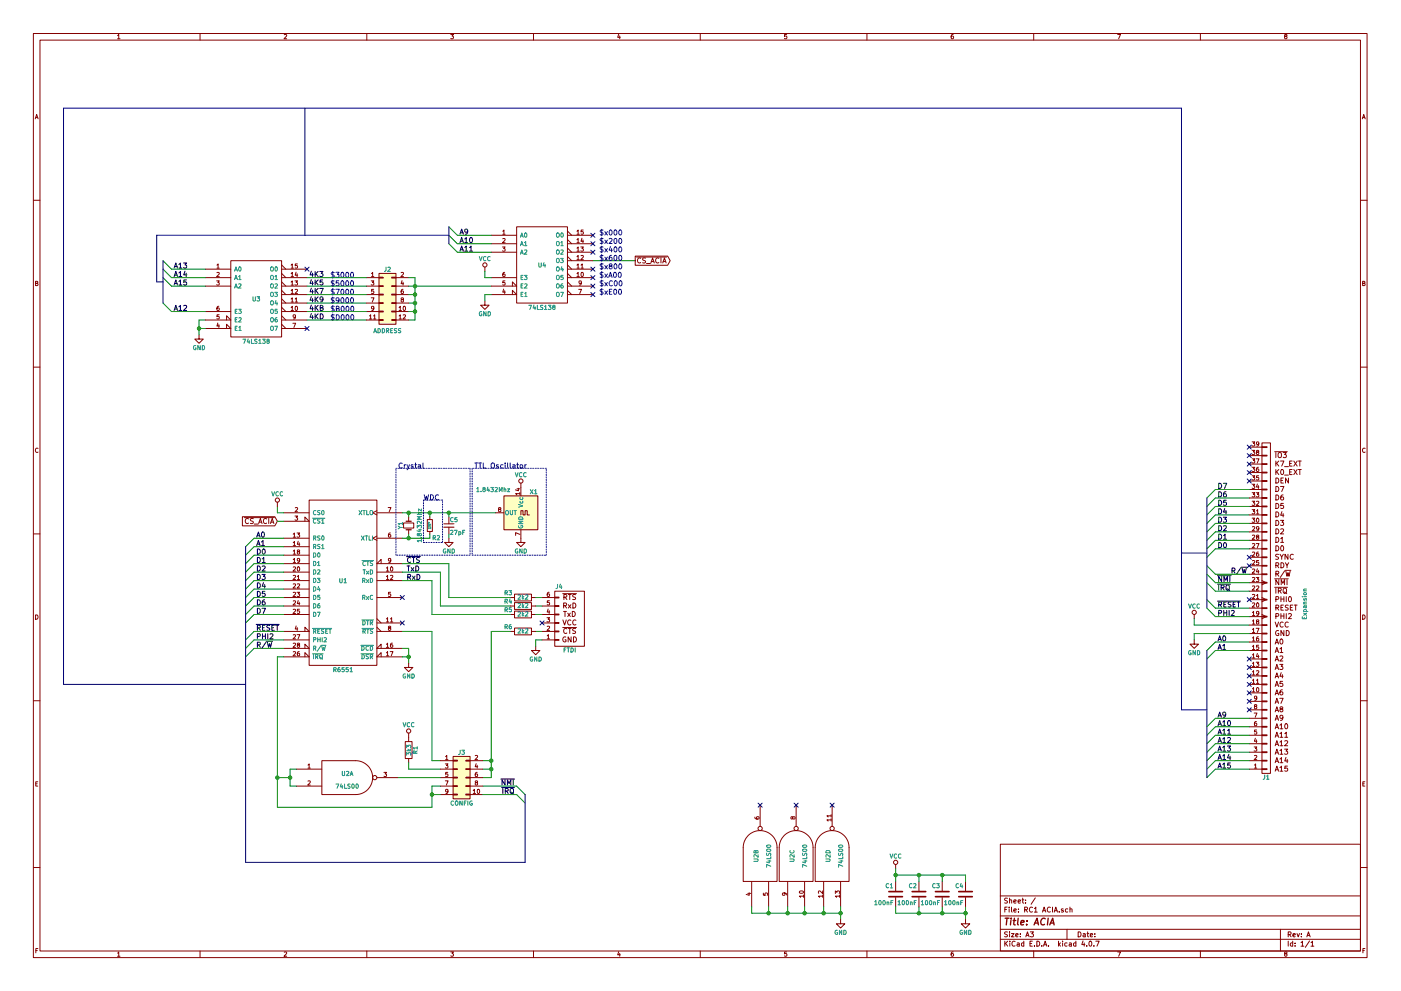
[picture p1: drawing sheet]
<svg xmlns="http://www.w3.org/2000/svg" width="420mm" height="297mm" viewBox="0 0 420 297" stroke-linecap="round" stroke-linejoin="round" font-family="sans-serif">
<g fill="none" stroke="#840000" stroke-width=".3">
<path d="M10 10h400v277h-400zM12 12h396v273.1h-396zM35.3 10.7l.3-.4v1.3M35.3 11.6h.7M60 10v2M85.2 10.4l.5-.1 .3 .4-.8 .9h.8M110 10v2M135.2 10.3h.8l-.4 .5 .4 .3-.1 .4h-.7M160 10v2M185.5 10.2l-.3 1h.8M185.9 10.8v.8M210 10v2"/>
<path d="M235.9 10.3h-.6v.6h.6l.1 .5-.3 .2-.4-.1M260 10v2M285.9 10.3l-.6 .3-.1 .8 .3 .2 .4-.1v-.6l-.4-.1-.3 .3M310 10v2M335.2 10.3h.8l-.5 1.3M360 10v2M385.5 10.9l-.3-.3 .3-.3 .4 .1v.4a.5 .5 0 0 0-.5 .2 .5 .5 0 0 0 0 .5l.3 .1 .3-.2-.3-.5M10.6 35.6l.4-1.3 .4 1.3M10.7 35.2h.6M408.6 35.6l.4-1.3 .4 1.3M408.7 35.2h.6M10 60h2"/>
<path d="M65 79.5l.4-.4v1.3M69.2 78.1h15.3v22.9h-15.3zM84.5 79.4l1.2 1.3M87.3 79.5l.4-.4v1.3M89.2 79.1h-.6l-.1 .6h.7v.5h-.7M147.3 70.5h7.6M147.3 73.1h7.6M147.3 75.6h7.6M150.7 74h.8l-.4 .5 .3 .1v.6h-.7M150.8 69.3l.3-.4v1.3M150.8 71.6l.5-.1 .2 .3-.8 1h.8M150.8 70.2h.7"/>
<path d="M154.9 68h15.3v22.8h-15.3zM170.2 70.5h7.6M170.2 73.1h7.6M170.2 75.6h7.6M170.2 79.4l1.2 1.3M170.2 78.1h7.6M170.2 76.9l1.2 1.2M170.2 74.3l1.2 1.3M170.2 71.8l1.2 1.3M170.2 69.3l1.2 1.2M173 79.5l.4-.4v1.3M173 76.9l.4-.3v1.2"/>
<path d="M173 74.4l.4-.4v1.3M173 71.8l.4-.3v1.3M173 69.3l.4-.4v1.3M173 70.2h.7M173 77.8h.7M173 75.3h.7M173 72.8h.7M174.2 74h.8l-.5 .5 .4 .1v.6h-.7M174.2 79.5l.4-.4v1.3M174.2 76.7l.5-.1 .3 .3-.8 .9h.8M174.5 71.4l-.3 .9h.8M174.8 71.9v.9"/>
<path d="M174.9 68.9h-.6l-.1 .6h.7v.6h-.7M190.5 76.8h9.7l.8 1.3-.8 1.4h-9.7zM190.9 77h9M192.2 77.5a.68 .68 0 0 0-1 .6 .68 .68 0 0 0 1 .6M193.6 77.4l-.8 .1a.63 .63 0 0 0 .7 .7l-.1 .6h-.7M193.9 79h1.1M195.2 78.8l.5-1.5 .5 1.5M195.3 78.4h.8M197.6 77.5a.68 .68 0 0 0-1 .6 .68 .68 0 0 0 1 .6M198.2 77.3v1.5M198.8 78.8l.5-1.5 .5 1.5M198.9 78.4h.7"/>
<path d="M408 60h2M10.7 84.9l.5-.1 .1-.4-.6-.1v1.3h.5l.2-.4-.3-.3M61.6 98.5h7.6l-1.3-1.3v1.3M61.6 95.9h7.6l-1.3-1.2v1.2M61.6 80.7h7.6M61.6 83.2h7.6M61.6 85.8h7.6M61.6 93.4h7.6M65 84.2h.8l-.5 .5 .4 .1v.5h-.7M65 81.7l.5-.1 .3 .4-.8 .9h.8M65 80.4h.8M65.3 96.8l-.3 .9h.8"/>
<path d="M65.6 91.8l-.5 .3-.1 .7 .3 .3 .4-.2-.1-.6h-.3l-.3 .2M65.6 97.3v.9M65.7 94.3h-.6l-.1 .6h.7v.6h-.7M84.5 80.7h7.6M84.5 83.2h7.6M84.5 85.8h7.6M84.5 98.5h7.6M84.5 95.9h7.6M84.5 93.4h7.6M84.5 97.2l1.2 1.3M84.5 94.7l1.2 1.2M84.5 92.1l1.2 1.3"/>
<path d="M84.5 90.8h7.6M84.5 89.6l1.2 1.2M84.5 88.3h7.6M84.5 87l1.2 1.3M84.5 84.5l1.2 1.3M84.5 82l1.2 1.2M87.3 92.2l.4-.4v1.3M87.3 89.6l.4-.3v1.2M87.3 87.1l.4-.4v1.3M87.3 84.5l.4-.3v1.3M87.3 82l.4-.4v1.3M87.3 80.4h.7"/>
<path d="M87.3 93.1h.7M87.3 90.5h.7M87.3 88h.7M87.3 85.5h.7M87.3 82.9h.7M87.8 96.9h.9l-.6 1.3M88.4 84.2h.8l-.4 .5 .4 .1v.5h-.8M88.5 89.6l.4-.3v1.2M88.5 86.8l.5-.1 .2 .4-.8 .9h.8M88.5 90.5h.7M88.6 94.9l-.2 .2h-.4v-.7l.4-.1 .2 .3v.7l-.6 .3M88.6 91.9l.2-.1a.61 .61 0 0 1 .5 .6 .61 .61 0 0 1-.6 .6z"/>
<path d="M88.8 81.6l-.3 .9h.8M89.1 82.1v.8M109.9 83.2h3.8M109.9 85.8h3.8M109.9 95.9h3.8M109.9 93.4h3.8M109.9 90.8h3.8M109.9 88.3h3.8M110.8 94.7l.4-.4v1.3M110.8 95.6h.7M111.3 84.2h.8l-.4 .5 .4 .1v.5h-.8M111.3 89.3h.9l-.6 1.2"/>
<path d="M111.4 82l.4-.4v1.3M111.4 82.9h.7M112 94.7l.4-.4v1.3M112 95.6h.7M112.1 86.7h-.6l-.1 .6h.7v.6h-.7M112.1 92.3l-.2 .3-.4-.1v-.6l.4-.1 .2 .2v.8l-.6 .3M113.7 82h5v15.2h-5zM113.7 95.8h1.2v.2h-1.2zM113.7 93.3h1.2v.2h-1.2zM113.7 90.7h1.2v.3h-1.2zM113.7 88.2h1.2v.2h-1.2zM113.7 85.6h1.2v.3h-1.2z"/>
<path d="M113.7 83.1h1.2v.2h-1.2zM117.5 95.8h1.2v.2h-1.2zM117.5 93.3h1.2v.2h-1.2zM117.5 90.7h1.2v.3h-1.2zM117.5 88.2h1.2v.2h-1.2zM117.5 85.6h1.2v.3h-1.2zM117.5 83.1h1.2v.2h-1.2zM118.7 83.2h3.9M118.7 85.8h3.9M118.7 95.9h3.9M118.7 93.4h3.9M118.7 90.8h3.9"/>
<path d="M118.7 88.3h3.9M119.7 92.2l.3-.4v1.3M119.7 94.7l.3-.4v1.3M119.7 93.1h.7M119.7 95.6h.7M120.3 81.7l.5-.1 .2 .4-.8 .9h.8M120.5 89.8l-.2-.2 .2-.3 .5 .1v.3a.52 .52 0 0 0-.6 .1 .52 .52 0 0 0-.1 .6h.7l-.2-.6M120.6 84.1l-.3 .9h.8M120.9 86.7l-.6 .3v.7l.2 .3 .5-.1-.1-.6-.4-.1-.2 .2M120.9 84.6v.9M120.9 94.4l.5-.1 .2 .4-.8 .9h.8M121 91.9l.2-.1a.61 .61 0 0 1 .4 .6 .61 .61 0 0 1-.5 .6z"/>
<path d="M145.4 90.2v1.3h1.3l-1.3 1.2-1.3-1.2h1.3M145.4 80v1.3M147.3 88.3h7.6l-1.2-1.3v1.3M147.3 85.8h7.6l-1.2-1.3v1.3M147.3 83.2h7.6M151.1 86.7l-.3 .9h.7M151.4 81.6l-.6 .4v.7l.2 .2 .4-.1v-.6l-.4-.1-.2 .3M151.4 87.1v.9M151.4 84.2h-.6v.6h.6v.5h-.6M170.2 80.7h7.6M170.2 83.2h7.6M170.2 85.8h7.6"/>
<path d="M170.2 88.3h7.6M170.2 87l1.2 1.3M170.2 84.5l1.2 1.3M170.2 82l1.2 1.2M173 82l.4-.4v1.3M173 80.4h.7M173 82.9h.7M173.6 86.7h.8l-.5 1.3M174.2 80.4h.8M174.3 84.7l-.2 .3-.4-.1v-.6l.4-.1 .2 .2v.8l-.6 .3M174.3 81.7l.2-.1a.61 .61 0 0 1 .5 .7 .61 .61 0 0 1-.6 .5zM408.7 84.9l.5-.1 .1-.4-.6-.1v1.3h.5l.2-.4-.3-.3"/>
<path d="M10 110h2M59.7 100.4v1.2h1.3l-1.3 1.3-1.3-1.3h1.3M408 110h2M11.4 134.4a.58 .58 0 0 0-.8 .6 .58 .58 0 0 0 .8 .5M374.6 139.1h3.9M374.6 136.6h3.9M374.6 134h3.9M375.5 137.5h.8l-.4 .5 .4 .1v.6h-.8M375.5 135h.8l-.4 .5 .4 .1v.5h-.8M375.5 132.4h.8l-.4 .5 .4 .1v.6h-.8M376.7 137.5h.9l-.6 1.3M377 135.5l-.2-.2 .2-.3 .5 .1v.3a.52 .52 0 0 0-.6 .2 .52 .52 0 0 0 0 .5h.6l-.2-.6"/>
<path d="M377.5 133l-.2 .2h-.4v-.7l.4-.1 .2 .3v.7l-.6 .3M378.5 132.8h2.5v99h-2.5zM378.5 133.9h1.5v.2h-1.5zM378.5 136.4h1.5v.3h-1.5zM378.5 139h1.5v.2h-1.5zM382.3 135.4h3.8M382.6 135.6v1.6M382.6 138.2v1.5M382.9 138.8l.6 .9M383.4 135.9l.3-.3 .6 .3-.2 1.2-.7-.1zM383.5 138.2l-.9 .9M384 138.2h1l-.6 1.5"/>
<path d="M384.8 135.6h1l-.5 .6 .5 .3-.1 .5-.2 .2-.7-.2M385.2 139.9h1.2M386.8 138.9h.5M387.5 138.2h-.7v1.5h.7M388 138.2l1 1.5M389 138.2l-1 1.5M389.4 138.2h.8M389.8 138.2v1.5M409.4 134.4a.58 .58 0 0 0-.8 .6 .58 .58 0 0 0 .8 .5M72.7 154.9h9.7l.8 1.3-.8 1.4h-9.7zM73.3 155.2h9M74.5 155.6a.68 .68 0 0 0-.9 .6 .68 .68 0 0 0 .9 .6"/>
<path d="M76 155.5l-.8 .1a.63 .63 0 0 0 .7 .7l-.1 .6h-.7M76.3 157.1h1.1M77.6 156.9l.5-1.5 .5 1.5M77.7 156.5h.7M80 155.6a.68 .68 0 0 0-1 .6 .68 .68 0 0 0 1 .6M80.6 155.4v1.5M81.1 156.9l.5-1.5 .5 1.5M81.3 156.5h.7M83.2 150.5v1.3M85.1 156.2h7.6l-1.3-1.2v1.2M85.1 153.7h7.6M88.5 154.7h.8l-.5 .5 .4 .1v.5h-.7"/>
<path d="M88.5 152.2l.5-.1 .3 .4-.8 .9h.8M89.1 159.8h.8l-.5 .4 .4 .1v.6h-.7M92.7 149.9h20.3v49.5h-20.3zM113 153.1l-1.2 .6 1.2 .6M113 153.7h7.6M116.4 152.1h.8l-.5 1.3M117.1 159.8l-.6 .3v.7l.2 .2 .4-.1v-.6l-.4-.1-.2 .3M121 156.8h3.1v1.5h-3.1zM122.6 155v1.2M122.6 158.8v1.3M128.1 155.7h1.6v3.6h-1.6zM128.9 155v.7"/>
<path d="M128.9 159.3v.8M133.1 157h3M134.6 155v2M134.6 158v2.1M148.6 153.7h2.5M149.7 152.7l-.2-.3 .2-.3 .5 .1v.3a.52 .52 0 0 0-.6 .2 .52 .52 0 0 0 0 .6h.6l-.2-.6M151.1 148.6h10.2v10.2h-10.2zM155 146.5h.9M155.5 146.3v.8l-.9-.3M155.9 148h-1.3l.4 .3M155.9 147.6v.7M156.2 154.3v-1.2h.6v1.2h.7v-1.2h.6v1.2h.6"/>
<path d="M156.2 158.8v3.8h1.3l-1.3 1.3-1.3-1.3h1.3M156.2 144.8v3.8M374.6 156.9h3.9M374.6 154.3h3.9M374.6 151.8h3.9M374.6 149.3h3.9M374.6 146.7h3.9M374.6 144.2h3.9M374.6 141.6h3.9M374.6 159.4h3.9M375.5 155.3h.8l-.4 .5 .4 .1v.5h-.8M375.5 152.8h.8l-.4 .4 .4 .2v.5h-.8"/>
<path d="M375.5 150.2h.8l-.4 .5 .4 .1v.6h-.8M375.5 147.7h.8l-.4 .5 .4 .1v.5h-.8M375.5 145.1h.8l-.4 .5 .4 .1v.6h-.8M375.5 142.6h.8l-.4 .5 .4 .1v.5h-.8M375.5 140.1h.8l-.4 .4 .4 .2v.5h-.8M375.6 157.9l.5-.1 .2 .4-.8 .9h.8M376.7 147.7h.8l-.4 .5 .4 .1v.5h-.8M376.8 153.1l.4-.3v1.2M376.8 150.3l.5-.1 .2 .4-.8 .9h.8M376.8 154h.7M376.9 155.4l.2-.1a.61 .61 0 0 1 .5 .6 .61 .61 0 0 1-.6 .6zM377.1 145.1l-.3 .9h.8"/>
<path d="M377.4 140.1l-.5 .3-.1 .7 .2 .2 .5-.1-.1-.6-.4-.1-.2 .3M377.4 145.6v.8M377.5 142.6h-.6l-.1 .6h.7v.5h-.7M377.5 158.4l-.2 .2h-.4v-.7l.4-.1 .2 .3v.7l-.6 .3M378.5 141.5h1.5v.3h-1.5zM378.5 144.1h1.5v.2h-1.5zM378.5 146.6h1.5v.2h-1.5zM378.5 149.1h1.5v.3h-1.5zM378.5 151.7h1.5v.2h-1.5zM378.5 154.2h1.5v.3h-1.5zM378.5 156.8h1.5v.2h-1.5zM378.5 159.3h1.5v.2h-1.5z"/>
<path d="M382.6 158.5a.77 .77 0 0 1 .9 .8 .77 .77 0 0 1-.9 .7zM382.6 156a.77 .77 0 0 1 .9 .7 .77 .77 0 0 1-.9 .8zM382.6 153.4a.77 .77 0 0 1 .9 .8 .77 .77 0 0 1-.9 .8zM382.6 150.9a.77 .77 0 0 1 .9 .7 .77 .77 0 0 1-.9 .8zM382.6 148.3a.77 .77 0 0 1 .9 .8 .77 .77 0 0 1-.9 .8zM382.6 145.8a.77 .77 0 0 1 .9 .8 .77 .77 0 0 1-.9 .7zM382.6 143.3a.77 .77 0 0 1 .9 .7 .77 .77 0 0 1-.9 .8zM382.6 140.7v1.6M382.9 141.4l.6 .9M383.5 140.7l-.9 .9M384 156h1l-.5 .6 .5 .2-.1 .5-.2 .2-.7-.2M384 145.8h1l-.6 1.5"/>
<path d="M384.1 158.7l.6-.2 .3 .4-1 1.1h1M384.1 144h.6M384.3 140.8l.2-.1a.74 .74 0 0 1 .5 .8 .74 .74 0 0 1-.7 .7l-.2-.5zM384.5 153.4l-.4 1h.9M384.8 148.3l-.7 .4v.9l.3 .3 .5-.2-.1-.7-.4-.1-.3 .3M384.8 153.9v1.1M384.9 150.9h-.8v.7l.7-.1 .2 .6-.3 .3-.6-.1M384.9 143.3h-.8v1.5h.8M385.2 142.4h1.2M386.4 143.3v1.5l-.9-1.5v1.5M386.8 141.5h.5M387.5 140.7h-.7v1.6h.7"/>
<path d="M388 140.7l1 1.6M389 140.7l-1 1.6M389.4 140.7h.8M389.8 140.7v1.6M10 160h2M85.1 179.1h7.6M85.1 161.3h7.6M85.1 168.9h7.6M85.1 171.5h7.6M85.1 174h7.6M85.1 176.6h7.6M85.1 163.9h7.6"/>
<path d="M85.1 166.4h7.6M87.9 170l.5-.1 .2 .4-.7 .9h.7M87.9 172.6l.5-.1 .2 .3-.7 .9h.7M87.9 175.1l.5-.1 .2 .3-.7 1h.7M87.9 160.1l.4-.3v1.2M87.9 177.6l.5-.1 .2 .4-.7 .9h.7M87.9 162.6l.4-.3v1.3M87.9 165.2l.4-.4v1.3M87.9 167.7l.4-.3v1.2M87.9 161h.7M87.9 163.6h.7M87.9 166.1h.7"/>
<path d="M87.9 168.6h.7M89.1 177.5h.8l-.5 .5 .4 .1v.6h-.7M89.2 172.8l.3-.3v1.2M89.2 175.1l.4-.1 .3 .3-.8 1h.8M89.2 173.7h.7M89.3 170l.1-.1a.61 .61 0 0 1 .5 .7 .61 .61 0 0 1-.6 .5zM89.4 165.4l-.2-.3 .2-.3 .4 .1v.3a.52 .52 0 0 0-.5 .2 .52 .52 0 0 0-.1 .6h.6l-.2-.6M89.4 162.2l-.2 .9h.7M89.4 180l-.2 .9h.7M89.7 162.7v.9M89.9 167.9l-.3 .3-.3-.1-.1-.6 .4-.1 .3 .2-.1 .7-.5 .3M113 160.7l-1.2 .6 1.2 .7"/>
<path d="M113 179.1h7.6M113 161.3h7.6M113 171.5h7.6M113 174h7.6M114.3 168.9v-1.2l-1.3 1.2h7.6M115.9 170.3l.3-.4v1.3M115.9 172.8l.3-.3v1.2M115.9 171.2h.7M115.9 173.7h.7M117.1 172.6l.5-.1 .2 .3-.8 .9h.8M117.1 177.5h-.6v.6h.6v.6h-.6M117.2 167.9l-.2 .3-.4-.1-.1-.6 .5-.1 .2 .2-.1 .7-.5 .3"/>
<path d="M117.2 170l.2-.1a.61 .61 0 0 1 .4 .7 .61 .61 0 0 1-.5 .5zM134.6 161.3v1.3h1.3l-1.3 1.3-1.3-1.3h1.3M153 179.1h1.3M154.3 178.1h5.1v2h-5.1zM155.9 160.2l-1.3-.5v.8M159.4 179.1h1.3M162.6 179.1h3.8M164.7 177.5l-.5 .3-.1 .7 .2 .3 .5-.1-.1-.6-.4-.1-.2 .2M166.4 177.2h8.9v16.5h-8.9zM166.4 179h1.2v.2h-1.2zM168.8 177.9h4.1M169.1 179l.7-.1 .1-.6-.8-.1v1.5"/>
<path d="M169.5 179l.5 .7M170.4 178.2h.9M170.9 178.2v1.5M172.6 178.3h-.8a.63 .63 0 0 0 .7 .8v.5h-.8M374.6 179.7h3.9M374.6 177.2h3.9M374.6 174.7h3.9M374.6 172.1h3.9M374.6 169.6h3.9M374.6 167h3.9M374.6 164.5h3.9M374.6 162h3.9"/>
<path d="M375.6 178.3l.5-.1 .2 .3-.8 .9h.8M375.6 175.7l.5-.1 .2 .4-.8 .9h.8M375.6 173.2l.5-.1 .2 .3-.8 1h.8M375.6 170.6l.5-.1 .2 .4-.8 .9h.8M375.6 168.1l.5-.1 .2 .4-.8 .9h.8M375.6 165.6l.5-.1 .2 .3-.8 .9h.8M375.6 163l.5-.1 .2 .4-.8 .9h.8M375.6 160.5l.5-.1 .2 .3-.8 1h.8M376.7 173.1h.8l-.4 .5 .4 .1v.5h-.8M376.7 162.9h.9l-.6 1.3M376.8 178.5l.4-.3v1.2M376.8 175.7l.5-.1 .2 .4-.8 .9h.8"/>
<path d="M376.8 179.4h.7M377 160.9l-.2-.2 .2-.3 .5 .1v.3a.52 .52 0 0 0-.6 .2 .52 .52 0 0 0 0 .5h.6l-.2-.6M377.1 170.5l-.3 .9h.8M377.4 165.5l-.5 .3-.1 .7 .2 .2 .5-.1-.1-.6-.4-.1-.2 .3M377.4 171v.8M377.5 168h-.6l-.1 .6h.7v.5h-.7M378.5 161.8h1.5v.3h-1.5zM378.5 164.4h1.5v.2h-1.5zM378.5 166.9h1.5v.3h-1.5zM378.5 169.5h1.5v.2h-1.5zM378.5 172h1.5v.2h-1.5zM378.5 174.5h1.5v.3h-1.5z"/>
<path d="M378.5 177.1h1.5v.2h-1.5zM378.5 179.6h1.5v.3h-1.5zM378.5 179.1l1.2 .6-1.2 .7M378.5 174l1.2 .7-1.2 .6M382.3 176h3.8M382.3 173.5h4.1M382.6 163.6a.77 .77 0 0 1 .9 .7 .77 .77 0 0 1-.9 .8zM382.6 161a.77 .77 0 0 1 .9 .8 .77 .77 0 0 1-.9 .8zM382.6 179.6h.8v-.6l-.8-.2v1.6M382.6 172l.8-.1v-.5l-.8-.2v1.5M382.6 169.5l.8-.1v-.6l-.8-.1v1.5M382.6 176.3v1.5"/>
<path d="M383 172l.5 .7M383 169.5l.5 .7M383.4 177.1l.7-.1 .1-.6-.8-.1v1.5M383.4 166.2l-.8 .1a.63 .63 0 0 0 .8 .8l-.1 .5h-.8M383.5 173.7v1.6l-.9-1.6v1.6M383.7 177.1l.6 .7M383.9 166.1l.5 .8 .5-.8M384.1 161.5l.4-.5v1.6M384.1 162.6h.9M384.1 168.7a.77 .77 0 0 1 .9 .7 .77 .77 0 0 1-.9 .8zM384.1 178.8v1.6M384.1 179.6h.9"/>
<path d="M384.2 175.3v-1.6l.5 1.1 .5-1.1v1.6M384.3 163.7l.2-.1a.74 .74 0 0 1 .5 .8 .74 .74 0 0 1-.7 .6l-.2-.5zM384.4 166.9v.8M384.9 176.5l.3-.2 .6 .2-.2 1.2-.7-.1zM385 178.8v1.6M385.1 177.5l.8 .5M385.2 171.1l-1.3 2M385.4 171h1.7M385.5 168.7l.5 .8 .5-.8M385.6 171.2l.4 1.5 .3-1.1 .3 1.1 .3-1.5M385.7 178.8v1.6M386 169.5v.7"/>
<path d="M386 173.7v1.6M386.3 166.1v1.6l-.9-1.6v1.6M386.6 179l.2-.2a.74 .74 0 0 1 .5 .8 .74 .74 0 0 1-.7 .7l-.2-.5zM387.9 166.3a.68 .68 0 0 0-1 .6 .68 .68 0 0 0 1 .6M408 160h2M10.7 184.3a.65 .65 0 0 1 .7 .7 .65 .65 0 0 1-.7 .6zM85.1 189.3h7.6l-1.3-1.3v1.3M85.1 196.9h7.6l-1.3-1.3v1.3M85.1 194.3h7.6l-1.3-1.2v1.2M85.1 181.6h7.6M85.1 184.2h7.6M85.1 191.8h7.6"/>
<path d="M87.9 180.2l.5-.1 .2 .3-.7 .9h.7M87.9 182.7l.5-.1 .2 .4-.7 .9h.7M87.9 195.4l.5-.1 .2 .4-.7 .9h.7M87.9 190.3l.5-.1 .2 .4-.7 .9h.7M87.9 192.9l.5-.1 .2 .3-.7 .9h.7M88.8 187.6l-.3 .9h.8M89.1 190.2h.8l-.5 1.3M89.1 188.1v.9M89.4 193.3l-.2-.2 .2-.3 .4 .1v.3a.52 .52 0 0 0-.5 .1 .52 .52 0 0 0-.1 .6h.6l-.2-.6M89.7 195.3l-.5 .3v.7l.2 .3 .4-.1-.1-.7h-.3l-.2 .2M89.7 180.5v.8M89.8 182.6h-.6v.6h.6v.6h-.6"/>
<path d="M113 189.3h7.6M113 188l1.3 1.3M113 186.7h7.6M113 185.5l1.3 1.2M114.3 194.3v-1.2l-1.3 1.2h7.6M114.3 196.9v-1.3l-1.3 1.3h7.6M115.9 185.5l.3-.3v1.2M115.9 193.1l.3-.3v1.2M115.9 195.7l.3-.4v1.3M115.9 186.4h.7M115.9 194h.7M115.9 196.6h.7"/>
<path d="M116.7 188.2l-.2-.2 .2-.3 .4 .1v.3a.52 .52 0 0 0-.5 .2 .52 .52 0 0 0-.1 .5h.6l-.1-.6M117 195.3h.9l-.6 1.3M117.1 185.5l.3-.3v1.2M117.1 186.4h.7M117.7 192.8l-.6 .3v.7l.2 .2 .5-.1-.1-.6h-.4l-.2 .2M122.6 198.8v1.3h1.2l-1.2 1.2-1.3-1.2h1.3M153 189.3h1.3M153 181.6h1.3M153 184.2h1.3M154.3 180.6h5.1v2.1h-5.1zM154.3 183.2h5.1v2h-5.1zM154.3 188.3h5.1v2h-5.1z"/>
<path d="M159.4 189.3h1.3M159.4 181.6h1.3M159.4 184.2h1.3M160.7 193.7v1.3h1.2l-1.2 1.3-1.3-1.3h1.3M162.6 189.3h3.8M162.6 186.7h3.8M162.6 181.6h3.8M162.6 184.2h3.8M162.6 191.8h3.8M164 185.2h.8l-.4 .4 .4 .1v.6h-.8M164.1 190.6l.4-.4v1.3M164.1 187.8l.5-.1 .2 .3-.8 1h.8"/>
<path d="M164.1 191.5h.7M164.4 182.5l-.3 1h.8M164.7 183v.9M164.8 180.1h-.6l-.1 .6h.7v.5h-.7M166.4 181.5h1.2v.3h-1.2zM166.4 184.1h1.2v.2h-1.2zM166.4 186.6h1.2v.3h-1.2zM166.4 189.1h1.2v.3h-1.2zM166.4 191.7h1.2v.2h-1.2zM168.8 188.1h4.1M168.8 185.8l.5 1.5 .5-1.5M169 183.3h.9"/>
<path d="M169 181.5h.8v-.6l-.8-.2v1.6M169.4 181.5l.5 .8M169.4 183.3v1.5M169.7 191a.69 .69 0 0 0-.9 .7 .69 .69 0 0 0 .9 .6v-.5h-.3M170 188.5a.68 .68 0 0 0-1 .6 .68 .68 0 0 0 1 .6M170.3 183.8l.7 1M170.4 181.2l.8 1.1M170.4 188.4h.9M170.9 188.4v1.5M171 183.8l-.7 1M171.2 186a.68 .68 0 0 0-1 .6 .68 .68 0 0 0 1 .6M171.2 181.2l-.8 1.1"/>
<path d="M171.3 190.9v1.5l-.9-1.5v1.5M171.6 183.3a.77 .77 0 0 1 .9 .7 .77 .77 0 0 1-.9 .8zM171.8 180.7a.77 .77 0 0 1 .9 .8 .77 .77 0 0 1-.9 .8zM172 190.9a.77 .77 0 0 1 .9 .8 .77 .77 0 0 1-.9 .7zM172.6 188.4l-.8 .1a.63 .63 0 0 0 .7 .8v.5h-.8M172.7 186a.68 .68 0 0 0-1 .6 .68 .68 0 0 0 1 .6M358.1 191.8v1.3h1.3l-1.3 1.2-1.2-1.2h1.2M358.1 184.2v1.3M374.6 182.3h3.9M374.6 197.5h3.9M374.6 195h3.9M374.6 192.4h3.9"/>
<path d="M374.6 189.9h3.9M374.6 187.4h3.9M374.6 184.8h3.9M375.6 180.8l.5-.1 .2 .4-.8 .9h.8M375.6 198.8l.3-.3v1.3M375.6 196.3l.3-.4v1.3M375.6 193.8l.3-.4v1.3M375.6 191.2l.3-.3v1.2M375.6 188.7l.3-.4v1.3M375.6 186.1l.3-.3v1.3M375.6 183.6l.3-.4v1.3M375.6 199.8h.7"/>
<path d="M375.6 197.2h.7M375.6 194.7h.7M375.6 192.1h.7M375.6 189.6h.7M375.6 187.1h.7M375.6 184.5h.7M376.7 198.5h.8l-.4 .5 .4 .1v.5h-.8M376.7 188.3h.9l-.6 1.3M376.9 180.8l.2-.1a.61 .61 0 0 1 .5 .6 .61 .61 0 0 1-.6 .6zM377 186.3l-.2-.2 .2-.3 .5 .1v.3a.52 .52 0 0 0-.6 .2 .52 .52 0 0 0 0 .5h.6l-.2-.6M377.1 195.9l-.3 .9h.8M377.4 190.9l-.5 .3-.1 .7 .2 .2 .5-.1-.1-.6-.4-.1-.2 .3"/>
<path d="M377.4 196.4v.8M377.5 193.4h-.6l-.1 .6h.7v.5h-.7M377.5 183.8l-.2 .2h-.4v-.7l.4-.1 .2 .3v.7l-.6 .3M378.5 182.2h1.5v.2h-1.5zM378.5 184.7h1.5v.2h-1.5zM378.5 187.2h1.5v.3h-1.5zM378.5 189.8h1.5v.2h-1.5zM378.5 192.3h1.5v.3h-1.5zM378.5 194.9h1.5v.2h-1.5zM378.5 197.4h1.5v.2h-1.5zM378.5 199.9h1.5v.3h-1.5zM378.5 184.2l1.2 .6-1.2 .7"/>
<path d="M382.4 193.1l.5-1.6 .5 1.6M382.4 195.6l.5-1.5 .5 1.5M382.4 198.1l.5-1.5 .5 1.5M382.4 186.4l.5 1.6 .5-1.6M382.5 192.6h.8M382.5 195.2h.8M382.5 197.7h.8M382.6 184.7l.8-.1v-.5l-.8-.2v1.5M382.6 182.2l.8-.1v-.6l-.8-.1v1.5M383 182.2l.5 .7M383.4 189.1a.69 .69 0 0 0-.9 .7 .69 .69 0 0 0 1 .6v-.5h-.3M383.8 199.1h.9l-.5 .6 .5 .3v.5l-.3 .2-.6-.2"/>
<path d="M383.8 194.5l.5-.4v1.5M383.8 196.8l.6-.2 .3 .4-.9 1.1h.9M383.8 195.6h.9M384 191.7l.2-.2a.74 .74 0 0 1 .6 .8 .74 .74 0 0 1-.7 .7l-.3-.5zM384.1 183.9v1.5M384.1 184.6h.9M384.1 182.1h.6M384.8 186.6a.68 .68 0 0 0-1 .6 .68 .68 0 0 0 1 .6M384.9 181.4h-.8v1.5h.8M385 189v1.5l-.9-1.5v1.5M385 183.9v1.5M385.7 189a.77 .77 0 0 1 .9 .7 .77 .77 0 0 1-.9 .8z"/>
<path d="M385.7 183.9v1.5M386.3 181.4l-.8 .1a.63 .63 0 0 0 .8 .8l-.1 .5h-.8M386.3 186.6a.68 .68 0 0 0-.9 .6 .68 .68 0 0 0 .9 .6M386.4 184.1l.6-.2 .3 .4-.9 1.1h.9M387 182.1h.5M387.7 181.4h-.7v1.5h.7M388.1 181.4h.9M388.6 181.4v1.5M408.7 184.3a.65 .65 0 0 1 .7 .7 .65 .65 0 0 1-.7 .6zM10 210h2M122.6 219.7v2.6M374.6 217.8h3.9"/>
<path d="M374.6 215.3h3.9M374.6 212.8h3.9M374.6 210.2h3.9M374.6 207.7h3.9M374.6 205.1h3.9M374.6 202.6h3.9M374.6 200.1h3.9M375.6 206.5l.3-.4v1.3M375.6 203.9l.3-.3v1.2M375.6 201.4l.3-.4v1.3M375.6 207.4h.7M375.6 204.8h.7"/>
<path d="M375.6 202.3h.7M376.1 213.7h.9l-.6 1.3M376.4 211.7l-.2-.2 .2-.3 .5 .1v.3a.52 .52 0 0 0-.6 .2 .52 .52 0 0 0 0 .5h.6l-.2-.6M376.8 216.3l-.5 .3-.1 .7 .2 .2 .5-.1-.1-.6-.4-.1-.2 .3M376.8 203.9l.4-.3v1.2M376.8 201.1l.5-.1 .2 .4-.8 .9h.8M376.8 204.8h.7M376.9 218.8h-.6l-.1 .6h.7v.5h-.7M376.9 209.2l-.2 .2h-.4v-.7l.4-.1 .2 .3v.7l-.6 .3M376.9 206.2l.2-.1a.61 .61 0 0 1 .5 .6 .61 .61 0 0 1-.6 .6zM378.5 202.5h1.5v.2h-1.5zM378.5 205h1.5v.3h-1.5z"/>
<path d="M378.5 207.6h1.5v.2h-1.5zM378.5 210.1h1.5v.2h-1.5zM378.5 212.6h1.5v.3h-1.5zM378.5 215.2h1.5v.2h-1.5zM378.5 217.7h1.5v.3h-1.5zM382.4 218.5l.5-1.6 .5 1.6M382.4 200.7l.5-1.6 .5 1.6M382.4 203.2l.5-1.5 .5 1.5M382.4 205.8l.5-1.6 .5 1.6M382.4 208.3l.5-1.5 .5 1.5M382.4 210.8l.5-1.5 .5 1.5M382.4 213.4l.5-1.6 .5 1.6"/>
<path d="M382.4 215.9l.5-1.5 .5 1.5M382.5 218h.8M382.5 200.2h.8M382.5 202.8h.8M382.5 205.3h.8M382.5 207.9h.8M382.5 210.4h.8M382.5 212.9h.8M382.5 215.5h.8M383.8 209.3h1l-.7 1.5M383.8 217.4l.5-.5v1.6M383.8 219.9l.5-.4v1.5"/>
<path d="M383.8 218.5h.9M384.1 212.5l-.3-.3 .1-.2 .7-.1 .1 .5-.9 .4 .3 .6 .6-.3-.3-.6M384.2 201.6l-.4 1.1h1M384.6 206.8l-.7 .3-.1 .9 .3 .3 .6-.2-.1-.7h-.5l-.3 .2M384.6 202.2v1M384.7 204.2h-.8l-.1 .8 .8-.1 .1 .6-.3 .3-.6-.2M384.7 215l-.3 .3-.6-.3 .1-.5 .5-.1a.96 .96 0 0 1-.1 1.5h-.3M385.3 219.9l.4-.4v1.5M385.4 217.1l.3-.2a.74 .74 0 0 1 .5 .8 .74 .74 0 0 1-.7 .7l-.2-.5zM408 210h2M10.7 234.9h.5M11.3 234.3h-.6v1.3h.6"/>
<path d="M88.9 230.5h7.6M88.9 235.6h7.6M92.4 229.3l.3-.3v1.2M92.4 234.1l.4-.1 .3 .4-.8 .9h.8M92.4 230.2h.7M96.5 228h10.2a5.1 5.1 0 0 1 5.1 5.1 5.1 5.1 0 0 1-5.1 5.1h-10.2zM113 233.1h6.4M115.1 231.5h.8l-.4 .5 .4 .1v.5h-.8M121.5 222.3h2.1v5.1h-2.1zM122.6 227.4v1.2M132.1 230.5h3.8M132.1 228h3.8"/>
<path d="M132.1 233.1h3.8M132.1 235.6h3.8M132.1 238.2h3.8M133.6 229h.7l-.4 .4 .4 .2v.5h-.7M133.6 234h.8l-.5 1.3M133.6 226.8l.4-.4v1.3M133.6 227.7h.7M134.3 231.5h-.6l-.1 .6h.7v.5h-.7M134.3 237.1l-.2 .3-.4-.1v-.6l.4-.1 .2 .2v.8l-.6 .3M135.9 226.7h5.1v12.7h-5.1zM135.9 238h1.3v.3h-1.3zM135.9 235.5h1.3v.2h-1.3z"/>
<path d="M135.9 233h1.3v.2h-1.3zM135.9 230.4h1.3v.3h-1.3zM135.9 227.9h1.3v.2h-1.3zM139.7 238h1.3v.3h-1.3zM139.7 235.5h1.3v.2h-1.3zM139.7 233h1.3v.2h-1.3zM139.7 230.4h1.3v.3h-1.3zM139.7 227.9h1.3v.2h-1.3zM141 230.5h3.8M141 228h3.8M141 233.1h3.8M141 235.6h3.8"/>
<path d="M141 238.2h3.8M141.9 236.9l.4-.3v1.3M141.9 237.9h.7M142.5 226.5l.5-.1 .2 .4-.8 .9h.8M142.7 234.6l-.2-.2 .2-.4 .5 .1v.4a.52 .52 0 0 0-.6 .1 .52 .52 0 0 0 0 .6h.6l-.2-.6M142.8 228.9l-.3 .9h.8M143.1 231.5l-.5 .3-.1 .7 .2 .3 .5-.2-.1-.6h-.4l-.2 .2M143.1 229.4v.8M143.2 236.7l.2-.1a.61 .61 0 0 1 .5 .6 .61 .61 0 0 1-.6 .6zM374.6 230.5h3.9M374.6 228h3.9M374.6 225.5h3.9"/>
<path d="M374.6 222.9h3.9M374.6 220.4h3.9M376.1 223.9h.8l-.4 .5 .4 .1v.5h-.8M376.2 229.3l.4-.3v1.2M376.2 226.5l.5-.1 .2 .4-.8 .9h.8M376.2 230.2h.7M376.5 221.3l-.3 .9h.8M376.8 221.8v.8M378.5 220.3h1.5v.2h-1.5zM378.5 222.8h1.5v.2h-1.5zM378.5 225.3h1.5v.3h-1.5zM378.5 227.9h1.5v.2h-1.5z"/>
<path d="M378.5 230.4h1.5v.3h-1.5zM382.4 221l.5-1.5 .5 1.5M382.4 223.5l.5-1.5 .5 1.5M382.4 226.1l.5-1.6 .5 1.6M382.4 228.6l.5-1.5 .5 1.5M382.4 231.2l.5-1.6 .5 1.6M382.5 220.6h.8M382.5 223.1h.8M382.5 225.6h.8M382.5 228.2h.8M382.5 230.7h.8M383.8 222.4l.5-.4v1.5"/>
<path d="M383.8 225l.5-.5v1.6M383.8 227.5l.5-.4v1.5M383.8 230.1l.5-.5v1.6M383.8 221h.9M383.8 223.5h.9M383.8 226.1h.9M383.8 228.6h.9M383.8 231.2h.9M385.2 224.5h1l-.5 .6 .5 .3-.1 .5-.2 .2-.7-.2M385.3 222.2l.6-.2 .3 .4-1 1.1h1M385.3 221h.9M385.7 227l-.4 1.1h1"/>
<path d="M386 227.6v1M386.1 229.6h-.7l-.1 .8 .7-.1 .2 .6-.3 .3-.6-.2M408.7 234.9h.4M409.3 234.3h-.6v1.3h.6M224.4 250.5a5.1 5.1 0 0 1 5.5-1.2 5.1 5.1 0 0 1 3.1 4.7v10.2h-10.1v-10.2a5.1 5.1 0 0 1 1.5-3.5zM226.4 244.9l.3 .6h.7l.3-.2-.2-.5-.6 .1v.4l.2 .2M228 241.3v6.4M235.2 250.5a5.1 5.1 0 0 1 5.5-1.2 5.1 5.1 0 0 1 3.1 4.7v10.2h-10.1v-10.2a5.1 5.1 0 0 1 1.5-3.5zM237.7 245l.6-.2v.7a.52 .52 0 0 1-.5-.1 .52 .52 0 0 1-.2-.6h-.3l-.1 .5 .2 .2 .3-.2M238.8 241.3v6.4M245.9 250.5a5.1 5.1 0 0 1 5.6-1.2 5.1 5.1 0 0 1 3.1 4.7v10.2h-10.1v-10.2a5.1 5.1 0 0 1 1.4-3.5zM249.3 245.8h-1.3l.3 .3"/>
<path d="M249.3 244.5h-1.3l.3 .4M249.3 244.2v.7M249.3 245.4v.7M249.6 241.3v6.4M268.6 259.1v1.3M300 253h108v32.1h-108zM10 260h2M224.3 267.8h.8M224.7 267.6v.8l-.9-.3M225.4 264.2v7.6M228.9 267.7v.6l.6 .1v-.7h.6v.7M230.5 264.2v7.6"/>
<path d="M235.2 267.7l.2 .2v.4h-.7l-.1-.4 .3-.2h.7l.3 .6M236.2 264.2v7.6M239.8 267.2a.76 .76 0 0 1 1.2 .3 .66 .66 0 0 1-.7 .3 .66 .66 0 0 1-.5-.6zM241 268.6h-1.3l.4 .4M241 268.3v.7M241.3 264.2v7.6M246.7 268.6h-1.3l.4 .4M246.7 267v.8l-.9-.8-.4 .3 .1 .5M246.7 268.3v.7M247 264.2v7.6M250.5 267.8v-.8l.5 .5 .1-.4h.6v.7M251.8 268.6h-1.3l.4 .4"/>
<path d="M251.8 268.3v.7M252.1 275.6v1.3h1.3l-1.3 1.3-1.3-1.3h1.3M252.1 264.2v7.6M268.6 264.2v2.8M268.6 269v2.8M275.6 264.2v2.8M275.6 269v2.8M282.6 264.2v2.8M282.6 269v2.8M289.6 275.6v1.3h1.2l-1.2 1.3-1.3-1.3h1.3M289.6 264.2v2.8M289.6 269v2.8"/>
<path d="M300 278.5h108M300 274.5h108M300 268.5h108M301.3 272.6h.6M302.1 271.9h-.8v1.5M302.1 279.4l-.8 .1a.64 .64 0 0 0 .8 .7l-.1 .5h-.7M302.1 269.3l-.8 .1a.64 .64 0 0 0 .8 .7l-.1 .5h-.7M302.6 271.9v.1M302.6 272.4v1M302.8 279.3v.2M302.8 269.8h.6v.9M302.8 269.2v1.5"/>
<path d="M302.8 279.8v1M303.3 279.8h.8l-.8 1h.8M303.4 271.9v1.3l.2 .2M304 270.2l.7-.1v-.3l-.4-.1-.3 .2 .1 .7h.6M304.1 272.9l.7-.1-.1-.3-.4-.1-.2 .2v.7h.6M305.3 270.2l.7-.1v-.3l-.4-.1-.3 .2 .1 .7h.6M305.4 273.3v.1M305.4 272.5v.1M306 279.9v.1M306.5 269.7h.6M306.7 269.2v1.3l.4 .2M307.3 272.7l.7-.1 .1-.6-.8-.1v1.5"/>
<path d="M307.6 270.6v.1M307.6 269.8v.1M307.6 272.7l.6 .7M309 279.3h.9l-.5 .6 .5 .1v.7h-.9M309.7 272a.67 .67 0 0 0-1 .7 .67 .67 0 0 0 1 .6M310.2 272.3l.4-.4v1.5M310.2 273.4h.9M310.5 269.1l-1.3 2M312.6 273.4l.5-1.5 .5 1.5M312.8 273h.7M315 272a.67 .67 0 0 0-.9 .7 .67 .67 0 0 0 .9 .6M315.6 271.9v1.5"/>
<path d="M316.2 273.4l.4-1.5 .5 1.5M316.3 273h.7M317.7 273.3v.1M318.9 272.5l-.4-.1-.2 .2 .1 .2 .5 .2v.3h-.6M320 278.5v3M320.2 272.5l-.4-.1-.3 .3 .1 .6h.6M320.9 272.5h.6v.9M320.9 271.9v1.5M323.3 279.3a.76 .76 0 0 1 .9 .8 .76 .76 0 0 1-.9 .7zM324.8 279.9h.6l.1 .9M326 279.8h.5M326.2 279.3v1.3l.3 .2"/>
<path d="M328.3 279.9v.1M384 278.5v6.6M389 279.8l.3 1 .4-1M390.3 279.9v.1M408 260h2M10.7 284.9h.5M11.4 284.3h-.7v1.3M35.3 285.7l.3-.4v1.3M35.3 286.6h.7M60 285.1v1.9M85.2 285.4l.5-.1 .3 .4-.8 .9h.8M110 285.1v1.9"/>
<path d="M135.2 285.3h.8l-.4 .5 .4 .3-.1 .4h-.7M160 285.1v1.9M185.5 285.3l-.3 .9h.8M185.9 285.8v.8M210 285.1v1.9M235.9 285.3h-.6v.6h.6l.1 .5-.3 .2-.4-.1M260 285.1v1.9M285.9 285.3l-.6 .3-.1 .8 .3 .2 .4-.1v-.6l-.4-.1-.3 .3M300 281.5h108M301.3 282.1v1.5M301.5 282.7l.7 .9M302.2 282.1l-.9 .9"/>
<path d="M302.8 282.1v.2M302.8 282.6v1M304.4 282.3a.67 .67 0 0 0-.9 .6 .67 .67 0 0 0 .9 .6M304.6 280.3l.7-.1v-.3l-.4-.1-.3 .2 .1 .7h.6M305.1 282.7h.5l.1 .9M305.7 283l-.7 .2 .2 .4 .5-.1M306 280.7v.1M307 282.7l-.4-.1-.3 .3 .1 .6h.6M307 282.1v1.5M307.6 280.8l.5-1.5 .5 1.5M307.8 280.4h.7M308.9 282.8h.5"/>
<path d="M309.6 282.1h-.7v1.5h.7M310 285.1v1.9M310.2 283.5v.1M310.9 282.1a.76 .76 0 0 1 .9 .8 .76 .76 0 0 1-.9 .7zM312.4 283.5v.1M313 283.6l.4-1.5 .5 1.5M313.1 283.2h.7M314.5 283.5v.1M317.4 282.1v1.5M317.6 283l.4 .6M318 282.6l-.6 .6M318.7 282.1v.2"/>
<path d="M318.7 282.6v1M320 282.7l-.4-.1-.3 .3 .1 .6h.6M320.7 282.7h.6v.9M321.3 283l-.7 .2 .2 .4 .5-.1M322.7 282.7l-.5-.1-.3 .3 .1 .6h.7M322.7 282.1v1.5M324.8 282l-.4 1.1h1M325.1 282.6v1M325.5 280.2l-.7 .3 .2 .3 .5-.1M325.9 283.5v.1M326.7 282.3l.2-.2a.72 .72 0 0 1 .6 .8 .72 .72 0 0 1-.7 .6l-.2-.5zM327 280.3l.7-.1-.1-.3-.4-.1-.2 .2 .1 .7h.5"/>
<path d="M328.1 283.5v.1M328.3 280.7v.1M328.6 282.1h1l-.6 1.5M335.2 285.3h.8l-.5 1.3M360 285.1v1.9M385.5 285.9l-.3-.3 .3-.3 .4 .1v.4a.5 .5 0 0 0-.5 .2 .5 .5 0 0 0 0 .5l.3 .1 .3-.2-.3-.5M386.3 280.1l.7-.1 .1-.5-.8-.2v1.5M386.3 282.1v1.5M386.7 280.1l.5 .7M387.7 282.7l-.5-.1-.2 .3v.6h.7M387.7 282.1v1.5M387.8 280.3l.7-.1-.1-.3-.4-.1-.2 .2v.7h.6"/>
<path d="M388.4 283.5v.1M388.4 282.7v.1M390.2 282.5l.4-.4v1.5M390.2 283.6h.8M390.3 280.7v.1M391.9 280.8l.5-1.5 .5 1.5M392 280.4h.8M392.7 282l-1.2 2M393.2 282.5l.4-.4v1.5M393.2 283.6h.8M408.7 284.9h.5M409.3 284.3h-.6v1.3"/>
<circle cx="145.4" cy="79.4" r=".63"/>
<circle cx="83.2" cy="149.9" r=".63"/>
<circle cx="156.2" cy="144.2" r=".63"/>
<circle cx="358.1" cy="183.6" r=".63"/>
<circle cx="122.6" cy="219.1" r=".63"/>
<circle cx="112.4" cy="233.1" r=".63"/>
<circle cx="228" cy="248.3" r=".63"/>
<circle cx="238.8" cy="248.3" r=".63"/>
<circle cx="249.6" cy="248.3" r=".63"/>
<circle cx="268.6" cy="258.5" r=".63"/>
</g>
<g fill="none" stroke="#840000" stroke-width=".41">
<path d="M301.4 275.2h1.2M302 275.2l-.2 2M303.2 275.9l-.2 1.3M303.3 275.2l-.1 .2M303.9 275.9h.7M304.2 275.2l-.2 1.7 .5 .3M305.4 275.2l-.2 1.7 .2 .3M306.1 276.6l1-.2v-.4l-.6-.1-.3 .3v.9h.7M307.9 277v.2M308.1 276l-.1 .2M310.1 277.2l.9-2 .4 2M310.3 276.7h1"/>
<path d="M313.5 275.4a.96 .96 0 0 0-1.4 .6 .96 .96 0 0 0 .8 1.2l.4-.2M314.4 275.2l-.3 2M314.8 277.2l.9-2 .4 2M315 276.7h1"/>
</g>
<g fill="none" stroke="#008484" stroke-width=".3">
<path d="M143.7 76.9l.4 1.3 .5-1.3M145.7 77a.56 .56 0 0 0-.7 .5 .56 .56 0 0 0 .7 .5M147 77a.56 .56 0 0 0-.8 .5 .56 .56 0 0 0 .8 .5M156.1 71.1l.4-1.3 .4 1.3M156.1 73.6l.4-1.2 .4 1.2M156.1 76.2l.4-1.3 .4 1.3M156.2 70.7h.6M156.2 73.3h.6M156.2 75.8h.6M157.3 72.7l.4-.3v1.2M157.3 75l.5-.1 .2 .4-.8 .9h.8M157.3 73.6h.7"/>
<path d="M157.4 69.9l.2-.1a.61 .61 0 0 1 .4 .7 .61 .61 0 0 1-.5 .5zM161.6 78.8v1l.2 .3 .5-.3v-1M163.1 78.7l-.2 .9h.7M163.4 79.2v.9M166.9 75.1l.3-.2 .4 .2 .1 .7-.3 .4-.5-.2zM166.9 72.6l.3-.2 .4 .2 .1 .6-.3 .4-.5-.2zM166.9 70l.3-.2 .4 .2 .1 .7-.3 .4-.5-.2zM167.1 77.5h.4l.2 .4-.3 .8-.5-.2zM168.1 77.5h.8l-.4 .4 .4 .1v.6h-.8M168.2 75l.5-.1 .2 .4-.8 .9h.8M168.2 72.7l.4-.3v1.2M168.2 73.6h.7"/>
<path d="M168.3 69.9l.2-.1a.61 .61 0 0 1 .4 .7 .61 .61 0 0 1-.5 .5zM168.5 79.9l-.3 .9h.8M70.4 81.3l.4-1.3 .4 1.3M70.4 83.8l.4-1.3 .4 1.3M70.4 86.3l.4-1.2 .4 1.2M70.5 80.9h.6M70.5 83.4h.6M70.5 86h.6M70.5 98.4h.5M70.5 95.8h.5M70.5 93.3h.5M71.1 97.8h-.6v1.2h.6"/>
<path d="M71.1 95.2h-.6v1.3h.6M71.1 92.7h-.6v1.3h.6M71.6 92.7h.7l-.4 .5 .4 .1v.5h-.7M71.6 82.9l.3-.4v1.3M71.6 85.2l.5-.1 .2 .3-.8 .9h.8M71.6 83.8h.7M71.6 98.1l.4-.3v1.2M71.6 95.3l.5-.1 .2 .4-.7 .9h.7M71.6 99h.7M71.7 80.1l.2-.1a.61 .61 0 0 1 .4 .6 .61 .61 0 0 1-.5 .6zM75.9 89v1l.2 .2 .5-.2v-1M77.1 89h.8l-.5 .4 .4 .1v.6h-.7"/>
<path d="M81.2 95.4l.2-.2 .5 .2 .1 .7-.3 .4-.5-.2zM81.2 92.9l.2-.2 .5 .2 .1 .6-.3 .5-.5-.2zM81.2 90.3l.2-.1 .5 .1 .1 .7-.3 .4-.5-.2zM81.2 87.8l.2-.2 .5 .2 .1 .7-.3 .4-.5-.2zM81.2 85.3l.2-.2 .5 .2 .1 .6-.3 .4-.5-.2zM81.2 82.7l.2-.2 .5 .2 .1 .7-.3 .4-.5-.2zM81.3 97.8h.5l.2 .4-.3 .8-.5-.2zM81.3 80h.5l.2 .4-.3 .9-.5-.2zM82.4 97.8h.8l-.5 1.2M82.4 87.6h.8l-.4 .5 .3 .1v.6h-.7M82.5 85.2l.5-.1 .2 .3-.8 .9h.8M82.5 82.9l.3-.4v1.3"/>
<path d="M82.5 83.8h.7M82.6 80.1l.2-.1a.61 .61 0 0 1 .4 .6 .61 .61 0 0 1-.5 .6zM82.8 90.1l-.3 .9h.7M83.1 95.2l-.6 .3v.8l.2 .2 .4-.1v-.6l-.4-.1-.2 .2M83.1 90.6v.8M83.1 92.7h-.6v.6h.6v.5h-.6M112.1 99.8l.4-1.3 .4 1.3M112.2 99.4h.6M113.4 98.5a.64 .64 0 0 1 .7 .6 .64 .64 0 0 1-.7 .7zM114.6 98.5a.64 .64 0 0 1 .7 .6 .64 .64 0 0 1-.7 .7zM115.8 80.1l-.1 1-.4 .2M115.9 99.1h.6l.1-.5-.7-.1v1.3"/>
<path d="M116.2 99.1l.4 .7M116.3 80.2l.5-.1 .2 .3-.7 .9h.7M117.2 99.1h.4M117.8 98.5h-.6v1.3h.6M119 98.5h-.6l-.1 .5a.54 .54 0 0 1 .6 .6l-.6 .1M120.2 98.5h-.6l-.1 .5a.54 .54 0 0 1 .6 .6l-.6 .1M144.4 93.5a.57 .57 0 0 0-.7 .5 .57 .57 0 0 0 .8 .6v-.5h-.2M145.8 93.4v1.3l-.7-1.3v1.3M146.4 93.4a.64 .64 0 0 1 .7 .6 .64 .64 0 0 1-.7 .7zM156.3 88.2h.4M156.3 85.7h.4M156.3 83.1h.4"/>
<path d="M156.9 87.6h-.6v1.3h.6M156.9 85.1h-.6v1.2h.6M156.9 82.5h-.6v1.3h.6M157.3 82.5h.8l-.5 .5 .4 .1v.6h-.7M157.4 88l.3-.4v1.3M157.4 85.2l.4-.1 .3 .3-.8 .9h.8M157.4 88.9h.7M158.6 91.5h.8l-.5 1.3M160.1 91.4l-.2 .9h.7M160.5 91.9v.9M161.1 91.5v1.3h.6M162.8 91.6h-.6v.4a.54 .54 0 0 1 .6 .6l-.7 .1"/>
<path d="M163.3 91.9l.4-.4v1.3M163.3 92.8h.7M164.5 91.5h.8l-.5 .5 .4 .1v.5h-.7M166 92l-.2-.2 .2-.3 .4 .1v.3a.52 .52 0 0 0-.5 .2 .52 .52 0 0 0-.1 .5h.6l-.2-.6M166.9 87.8l.3-.2 .4 .2 .1 .7-.3 .4-.5-.2zM166.9 85.3l.3-.2 .4 .2 .1 .6-.3 .4-.5-.2zM167.1 82.6h.4l.2 .3-.3 .9-.5-.2zM167.1 80h.4l.2 .4-.3 .9-.5-.2zM168.1 87.6h.9l-.6 1.3M168.8 85.1l-.6 .3v.7l.2 .2 .5-.1-.1-.6h-.4l-.2 .2M168.8 80.4v.9M168.9 82.5h-.7v.6h.7v.6h-.7"/>
<path d="M58.7 103.6a.57 .57 0 0 0-.7 .6 .57 .57 0 0 0 .8 .5v-.4h-.3M60 103.6v1.2l-.7-1.2v1.2M60.7 103.6a.64 .64 0 0 1 .7 .6 .64 .64 0 0 1-.7 .6zM72.8 101.7h.9l-.5 1.2M74.4 101.6l-.3 .9h.8M74.7 102.1v.8M75.4 101.7v1.2h.6M77.1 101.7h-.6l-.1 .4a.54 .54 0 0 1 .6 .7l-.6 .1M77.6 102l.4-.3v1.2M77.6 102.9h.7M78.7 101.7h.8l-.4 .4 .4 .1v.6h-.8M80.3 102.2l-.3-.2 .3-.3 .4 .1v.3a.52 .52 0 0 0-.6 .1 .52 .52 0 0 0 0 .6h.6l-.2-.6"/>
<path d="M81.5 147.4l.4 1.3 .4-1.3M83.5 147.5a.56 .56 0 0 0-.8 .5 .56 .56 0 0 0 .8 .5M84.8 147.5a.56 .56 0 0 0-.8 .5 .56 .56 0 0 0 .8 .5M93.7 155.3h3.7M94.7 153.1a.56 .56 0 0 0-.7 .5 .56 .56 0 0 0 .7 .6M94.7 155.7a.56 .56 0 0 0-.7 .5 .56 .56 0 0 0 .7 .5M96 153.1h-.6l-.1 .4a.54 .54 0 0 1 .6 .7h-.7M96 155.6h-.6l-.1 .4a.54 .54 0 0 1 .6 .7l-.7 .1M96.5 155.9l.3-.3v1.2M96.5 156.8h.7M96.6 153.1l.1-.1a.61 .61 0 0 1 .5 .7 .61 .61 0 0 1-.6 .5zM107.7 153l.8 1.3"/>
<path d="M108.5 153l-.8 1.3M108.8 153h.8M109.2 153v1.3M110 153v1.3h.6M111 153.2l.2-.2 .5 .2 .1 .7-.3 .4-.5-.2zM119.4 157.7l.7 .4-.7 .4M120.1 158.1h.6M120.7 156.9h-1.3l.4 .4M120.7 156.6v.7M125.1 158.2v-.8l.5 .5 .1-.4h.6v.7M125.1 154.2h1.3M125.5 158.8h.9"/>
<path d="M126 158.6v.8l-1-.3M126.4 156.2v.8l-.9-.8-.4 .2 .1 .5M126.4 154.8h-1.3l.9 .4-.9 .5h1.3M126.4 153.7h-.8l.1 .5M126.4 152.5v.7l-.9-.7v.7M128.4 156.7h.2M128.5 156.5v.4M128.7 156.6l-.1 .1 .1 .1M129.2 158.3h-.8l.2 .2M129.2 157.2h-.8l.6 .2-.6 .3h.8M129.2 158v.5M135.1 159l.5-.1 .2 .4-.7 .9h.7"/>
<path d="M135.9 155.2a.56 .56 0 0 0-.8 .6 .56 .56 0 0 0 .8 .5M136.3 158.9h.8l-.5 1.3M137.1 155.1h-.7v.6h.7v.6h-.7M137.6 159.4l.4-.1 .2 .3-.1 .5h-.5M137.6 159.3v1.3M138.8 159.5h.4M139.4 158.9h-.6v1.3M143 146.5l.3-.4v1.3M143 147.4h.7M144.2 147.3v.1M145 146.6l-.2-.2 .2-.3 .5 .1v.3a.52 .52 0 0 0-.6 .2 .52 .52 0 0 0 0 .6h.6l-.2-.7M146.3 146l-.3 1h.8"/>
<path d="M146.6 146.5v.9M147.2 146.1h.8l-.5 .5 .4 .1v.6h-.7M148.5 146.2l.4-.1 .3 .4-.8 .9h.8M149.7 147.4v-1.3l.5 .9 .4-.9v1.3M151.2 146.6h.5v.8M151.2 146.1v1.3M151.7 153.2l.2-.2 .5 .2 .1 .7-.3 .4-.5-.2zM152.2 146.5h.7l-.7 .9h.7M153 153v1l.2 .3 .5-.3v-1M154.2 153h.7M154.5 153v1.3M154.5 141.7l.4 1.2 .5-1.2"/>
<path d="M155.5 156.2h1.3l-1.3 .8h1.3M155.5 151.2l1.3 .4-1.3 .4M155.6 157.6a.57 .57 0 0 0 .6 .7 .57 .57 0 0 0 .5-.8h-.5v.2M155.6 155.2a.69 .69 0 0 1 .8-.2 .69 .69 0 0 1 .4 .6h-1.3zM156 150.2l-.1 .4 .3 .2 .5-.1v-.5M156 149.1l-.1 .4 .3 .2 .5-.1v-.5M156.5 141.8a.56 .56 0 0 0-.8 .5 .56 .56 0 0 0 .8 .5M157.8 141.8a.56 .56 0 0 0-.8 .5 .56 .56 0 0 0 .8 .5M159 146.7l.9 1.3M159.9 146.7l-.9 1.3M160.3 147.1l.4-.4v1.3M160.3 148h.7"/>
<path d="M94 170.8a.64 .64 0 0 1 .8 .6 .64 .64 0 0 1-.8 .7zM94 173.3a.64 .64 0 0 1 .8 .7 .64 .64 0 0 1-.8 .6zM94 175.9a.64 .64 0 0 1 .8 .6 .64 .64 0 0 1-.8 .7zM94 161.3l.6-.1 .1-.5-.7-.1v1.3M94 178.4a.64 .64 0 0 1 .8 .7 .64 .64 0 0 1-.8 .6zM94 163.8h.6l.1-.5-.7-.1v1.3M94 165.7a.64 .64 0 0 1 .8 .7 .64 .64 0 0 1-.8 .6zM94 168.3a.64 .64 0 0 1 .8 .6 .64 .64 0 0 1-.8 .6zM94.3 161.3l.4 .6M94.3 163.8l.4 .7M95.2 173.3h.8l-.5 .5 .4 .1v.6h-.7M95.2 170.9l.5-.1 .3 .4-.8 .9h.8"/>
<path d="M95.2 168.6l.4-.3v1.2M95.2 169.5h.8M95.4 165.8l.1-.1a.61 .61 0 0 1 .5 .7 .61 .61 0 0 1-.6 .5zM95.5 175.8l-.3 .9h.8M95.8 176.3v.9M95.9 178.4h-.6l-.1 .6h.7v.6h-.7M96 160.7h-.6l-.1 .4a.54 .54 0 0 1 .6 .7h-.7M96 163.2h-.6l-.1 .5a.54 .54 0 0 1 .6 .6l-.7 .1M96.5 163.5l.3-.3v1.3M96.5 164.5h.7M96.6 160.7l.1-.1a.61 .61 0 0 1 .5 .7 .61 .61 0 0 1-.6 .5zM101.9 173.4v1l.2 .3 .5-.3v-1"/>
<path d="M103.2 173.8l.3-.4v1.3M103.2 174.7h.7M108.4 160.6l.8 1.3M108.6 168h3.4M108.8 179.1l.6-.1v-.5l-.6-.1v1.3M108.8 174l.6-.1v-.5l-.6-.1v1.3M108.9 170.8h.7M109.1 179.1l.4 .6M109.1 174l.4 .6M109.2 160.6l-.8 1.3M109.2 170.8v1.3M109.6 160.6h.7"/>
<path d="M109.6 168.4a.56 .56 0 0 0-.8 .5 .56 .56 0 0 0 .8 .5M109.9 178.8l.7 .9M109.9 160.6v1.3M109.9 171.2l.7 .9M109.9 173.7l.7 .9M110 168.3h.7M110.3 168.3v1.2M110.6 178.8l-.7 .9M110.6 171.2l-.7 .9M110.6 173.7l-.7 .9M110.7 160.6v1.3h.6M111 170.8a.64 .64 0 0 1 .8 .6 .64 .64 0 0 1-.8 .7z"/>
<path d="M111 173.3a.64 .64 0 0 1 .8 .7 .64 .64 0 0 1-.8 .6zM111.7 160.6v1.3M111.8 178.5a.56 .56 0 0 0-.8 .5 .56 .56 0 0 0 .8 .6M111.8 168.3h-.6l-.1 .4a.54 .54 0 0 1 .6 .7l-.7 .1M125.7 160.1l.6-.2v.6a.52 .52 0 0 1-.6 0 .52 .52 0 0 1-.2-.6h-.3l-.1 .5 .2 .2 .4-.2M126.3 161.1h.1M126.4 162.1h-1.3l.4 .3M126.4 161.7v.7M129.9 161.2l.6-.1 .1-.5-.7-.1v1.3M130.2 161.2l.4 .6M131.1 160.6l.5-.1 .2 .4-.8 .9h.8M133.7 164.6a.57 .57 0 0 0-.8 .6 .57 .57 0 0 0 .8 .5v-.5h-.2"/>
<path d="M135 164.5v1.3l-.7-1.3v1.3M135.6 164.5a.64 .64 0 0 1 .7 .7 .64 .64 0 0 1-.7 .6zM151.5 177.7l.6-.1v-.4l-.6-.2v1.3M151.8 177.7l.4 .6M152.6 177h.8l-.4 .5 .3 .1v.6h-.7M153 179.5l-.3 .9h.7M153.3 180v.9M155.2 164.6a.57 .57 0 0 0-.7 .6 .57 .57 0 0 0 .8 .5v-.5h-.2M155.4 178.4l.5-.1 .2 .4-.8 .9h.8M156.6 164.5v1.3l-.7-1.3v1.3M156.6 178.3v1.3M156.8 179.1l.3 .5"/>
<path d="M157.1 178.7l-.5 .5M157.2 164.5a.64 .64 0 0 1 .7 .7 .64 .64 0 0 1-.7 .6zM157.6 178.4l.5-.1 .2 .4-.8 .9h.8M167.2 175.1v1.1l-.5 .2M168 175.1l-.2 .9h.7M168.4 175.6v.8M390.6 178.9h.1M391 178.9h.8M391 177.1h.8M391 179.4l.1 .5 .3-.5h.3v.5M391 177.8l.6-.2 .2 .5-.6 .2-.2-.2zM391.8 176.6h-.8l.1 .5"/>
<path d="M93.7 188.4h5.8M93.7 196h3.2M94 189.2h.6l.1-.5-.7-.1v1.3M94 181a.64 .64 0 0 1 .8 .6 .64 .64 0 0 1-.8 .6zM94 183.5a.64 .64 0 0 1 .8 .6 .64 .64 0 0 1-.8 .7zM94 191.8l.6-.1 .1-.5-.7-.1v1.3M94 194.3l.6-.1 .1-.4-.7-.1v1.2M94 196.2v1.3M94.3 189.2l.4 .7M94.3 194.3l.4 .6M94.6 196.9l.6-.1 .1-.5-.7-.1v1.3M94.9 196.9l.5 .6"/>
<path d="M95.2 183.5h.8l-.5 1.3M95.3 189.2h.4M95.3 191.1v1.3M95.3 191.7h.7M95.8 181l-.5 .3-.1 .7 .3 .2 .4-.1-.1-.6-.3-.1-.3 .3M95.9 188.6h-.6v1.3h.6M95.9 196.4l.2-.2 .5 .2 .1 .6-.3 .5-.5-.2zM96 191.1v1.3M96.1 197.2l.6 .4M96.2 193.6l-1.1 1.6M96.3 193.4h1.5M96.5 193.7l.3 1.2 .3-.9 .2 .9 .3-1.2"/>
<path d="M96.6 191.1v1.3M97.1 188.6h-.6l-.1 .5a.54 .54 0 0 1 .7 .6l-.7 .1M97.2 191.2l.5-.1 .2 .4-.8 .9h.8M97.7 189.2h.4M98.3 188.6h-.6v1.3h.6M98.6 188.6h.7M99 188.6v1.3M108.2 193.4h3.8M108.3 196h3.7M108.5 193.7a.64 .64 0 0 1 .7 .6 .64 .64 0 0 1-.7 .6zM108.5 185.8h3.5M108.6 196.2a.64 .64 0 0 1 .7 .6 .64 .64 0 0 1-.7 .7z"/>
<path d="M108.6 188.4h3.4M108.8 186a.64 .64 0 0 1 .7 .7 .64 .64 0 0 1-.7 .6zM108.9 189.2h.6v-.5l-.6-.1v1.3M109.2 189.2l.4 .7M109.9 186h.7M110 188.6h.7M110.3 186v1.3M110.3 188.6v1.3M110.5 193.8a.56 .56 0 0 0-.8 .5 .56 .56 0 0 0 .8 .5M110.5 196.3h-.6l-.1 .4a.54 .54 0 0 1 .6 .6l-.6 .1M111 186.7l.7-.1v-.5l-.7-.1v1.3M111 193.7a.64 .64 0 0 1 .8 .6 .64 .64 0 0 1-.8 .6z"/>
<path d="M111 196.9l.7-.1v-.5l-.7-.1v1.3M111.4 186.7l.4 .6M111.4 196.9l.4 .6M111.8 188.6h-.6l-.1 .5a.54 .54 0 0 1 .6 .6l-.7 .1M151.5 180.2h.6v-.5l-.6-.1v1.3M151.5 182.8l.6-.1v-.5l-.6-.1v1.3M151.5 187.9l.6-.1v-.5l-.6-.1v1.3M151.8 180.2l.4 .7M151.8 182.8l.4 .6M151.8 187.9l.4 .6M153.3 187.2l-.6 .3v.7l.2 .3 .4-.1v-.7h-.4l-.2 .2M153.3 182.1h-.6v.6h.6v.6h-.6"/>
<path d="M155.4 181l.5-.1 .2 .3-.8 .9h.8M155.4 183.5l.5-.1 .2 .4-.8 .9h.8M155.4 188.6l.5-.1 .2 .3-.8 .9h.8M156.6 180.9v1.2M156.6 183.4v1.3M156.6 188.5v1.2M156.8 181.6l.3 .5M156.8 184.2l.3 .5M156.8 189.3l.3 .4M157.1 181.3l-.5 .4M157.1 183.8l-.5 .5M157.1 188.9l-.5 .5"/>
<path d="M157.6 181l.5-.1 .2 .3-.8 .9h.8M157.6 183.5l.5-.1 .2 .4-.8 .9h.8M157.6 188.6l.5-.1 .2 .3-.8 .9h.8M159.7 197a.57 .57 0 0 0-.7 .5 .57 .57 0 0 0 .7 .6v-.5h-.2M161 196.9v1.3l-.7-1.3v1.3M161.6 196.9a.64 .64 0 0 1 .7 .6 .64 .64 0 0 1-.7 .7zM169.2 194.8h.4M169.8 194.2h-.6v1.3M170.1 194.2h.7M170.4 194.2v1.3M171.2 194.2a.64 .64 0 0 1 .7 .6 .64 .64 0 0 1-.7 .7zM172.5 194.2v1.3"/>
<path d="M356.5 181l.4 1.3 .4-1.3M357.2 195.1a.57 .57 0 0 0-.7 .5 .57 .57 0 0 0 .7 .6v-.5h-.2M358.4 181.1a.56 .56 0 0 0-.7 .6 .56 .56 0 0 0 .7 .5M358.5 195v1.3l-.7-1.3v1.3M359.1 195a.64 .64 0 0 1 .7 .6 .64 .64 0 0 1-.7 .7zM359.7 181.1a.56 .56 0 0 0-.8 .6 .56 .56 0 0 0 .8 .5M390.6 184.8v.7h1.2v-.7M391 183.8l.8 .6M391 183.3h1.2M391 181h.8M391 183.3v-.4l.2-.2 .5 .1v.5M391.1 185v.5"/>
<path d="M391.3 181.6l.2 .6 .3-.2-.1-.4M391.8 181.6l-.8 .1v.5M391.8 180.5h-.8l.1 .5M391.8 183.8l-.8 .6M100.1 200.7h.6l.1-.5-.7-.1v1.3M100.4 200.7l.4 .7M101.9 200.1l-.5 .3-.1 .7 .2 .3 .5-.2-.1-.6h-.4l-.2 .2M103.2 200.1h-.6l-.1 .6h.7v.5h-.7M104.4 200.1h-.6v.6h.6v.5h-.6M105 200.4l.3-.3v1.3M105 201.4h.7M120.9 216.6l.4 1.3 .4-1.3"/>
<path d="M121.6 202a.57 .57 0 0 0-.7 .6 .57 .57 0 0 0 .7 .5v-.4h-.2M122.9 216.7a.56 .56 0 0 0-.8 .5 .56 .56 0 0 0 .8 .5M122.9 202v1.3l-.7-1.3v1.3M123.5 202a.64 .64 0 0 1 .7 .6 .64 .64 0 0 1-.7 .7zM124.1 216.7a.56 .56 0 0 0-.7 .5 .56 .56 0 0 0 .7 .5M100.8 235h.8l-.5 1.3M102.3 234.9l-.2 1h.7M102.6 231.2v1l.3 .3 .5-.3v-1M102.6 235.4v.9M103.3 235v1.3h.6M103.9 231.3l.5-.1 .2 .4-.8 .9h.8M105 232.5l.4-1.3 .4 1.3"/>
<path d="M105 235.1h-.6l-.1 .4a.54 .54 0 0 1 .7 .7h-.7M105.1 232.1h.6M105.6 235.1l.2-.1a.61 .61 0 0 1 .5 .7 .61 .61 0 0 1-.6 .5zM106.8 235.1l.2-.1a.61 .61 0 0 1 .5 .7 .61 .61 0 0 1-.6 .5zM121.9 226.4v-.8l.5 .4 .1-.4h.6v.8M121.9 224.1v-.7l.5 .4 .1-.4h.6v.7M121.9 225h1.3M122.4 224.5l.4 .5M123.2 224.5l-.5 .4M124.5 225.8l-.1-.6-.4-.1-.1 .7h1.2M125.1 224.2h-1.2l.3 .3M125.1 225.1l-.6 .4"/>
<path d="M125.1 223.8v.7M138 224.9l-.1 1-.4 .2M138.5 224.9h.8l-.5 .4 .4 .1v.6h-.7M379.3 232.3l-.1 1.1-.4 .2M379.9 232.6l.3-.3v1.3M379.9 233.6h.7M136 240.2a.56 .56 0 0 0-.8 .5 .56 .56 0 0 0 .8 .5M136.7 240.1h.5l.2 .4-.3 .9-.5-.2zM138.6 240.1v1.3l-.7-1.3v1.3M139.2 240.7h.4M139.8 240.1h-.6v1.3M140.3 240.1v1.3"/>
<path d="M141.6 240.1a.57 .57 0 0 0-.7 .6 .57 .57 0 0 0 .7 .5v-.4h-.2M226.1 257.5h1l.3 .2-.3 .5h-1M226.7 255.2l.2-.3 .5 .3v.4h-1.3l.1-.6h.4l.1 .6M227.4 256.2v.8l-1-.8-.3 .2 .1 .5M229.9 255.7v.6l.5 .1a.54 .54 0 0 1 .6-.6l.1 .6M229.9 254.7a.76 .76 0 0 1 1.3 .2 .66 .66 0 0 1-.7 .3 .66 .66 0 0 1-.6-.5zM229.9 253.5a.76 .76 0 0 1 1.3 .2 .66 .66 0 0 1-.7 .3 .66 .66 0 0 1-.6-.5zM230.3 258.1h.9M230.7 257.9v.8l-.9-.3M231.2 259.7l-1.3-.6v.9M231.2 256.8v.6h-1.3M236.9 257.5h1l.3 .2-.3 .5h-1"/>
<path d="M237 254.9a.56 .56 0 0 0 .5 .8 .56 .56 0 0 0 .5-.8M238.2 256.2v.8l-1-.8-.3 .2 .1 .5M240.7 255.7v.6l.5 .1a.54 .54 0 0 1 .6-.6l.1 .6M240.7 254.7a.76 .76 0 0 1 1.3 .2 .66 .66 0 0 1-.7 .3 .66 .66 0 0 1-.6-.5zM240.7 253.5a.76 .76 0 0 1 1.3 .2 .66 .66 0 0 1-.7 .3 .66 .66 0 0 1-.6-.5zM241.1 258.1h.9M241.5 257.9v.8l-.9-.3M242 259.7l-1.3-.6v.9M242 256.8v.6h-1.3M247.7 257.5h1l.2 .2-.2 .5h-1M247.7 255.2a.69 .69 0 0 1 .8-.2 .69 .69 0 0 1 .4 .6h-1.2zM248.9 256.2v.8l-.9-.8-.3 .2 .1 .5"/>
<path d="M251.5 255.7v.6l.5 .1a.54 .54 0 0 1 .6-.6l.1 .6M251.5 254.7a.76 .76 0 0 1 1.3 .2 .66 .66 0 0 1-.7 .3 .66 .66 0 0 1-.6-.5zM251.5 253.5a.76 .76 0 0 1 1.3 .2 .66 .66 0 0 1-.7 .3 .66 .66 0 0 1-.6-.5zM251.9 258.1h.9M252.3 257.9v.8l-.9-.3M252.8 259.7l-1.3-.6v.9M252.8 256.8v.6h-1.3M266.9 256l.4 1.2 .5-1.2M268.9 256.1a.56 .56 0 0 0-.8 .5 .56 .56 0 0 0 .8 .5M270.2 256.1a.56 .56 0 0 0-.8 .5 .56 .56 0 0 0 .8 .5M251.1 278.9a.57 .57 0 0 0-.7 .6 .57 .57 0 0 0 .8 .5v-.5h-.2M252.5 278.8v1.3l-.8-1.3v1.3"/>
<path d="M253.1 278.8a.64 .64 0 0 1 .7 .7 .64 .64 0 0 1-.7 .6zM262.3 270.3l.4-.4v1.3M262.3 271.2h.7M263.7 270l.1-.1a.61 .61 0 0 1 .5 .7 .61 .61 0 0 1-.6 .5zM264.9 270l.1-.1a.61 .61 0 0 1 .5 .7 .61 .61 0 0 1-.6 .5zM266 270.5l.5-.1 .1 .8M266 270.3v.9M266.5 265a.56 .56 0 0 0-.8 .5 .56 .56 0 0 0 .8 .5M267 265.2l.4-.3v1.2M267 266.1h.7M267.2 270.5h.4M267.8 269.9h-.6v1.3"/>
<path d="M269.3 270.3l.4-.4v1.3M269.3 271.2h.7M270.6 270l.2-.1a.61 .61 0 0 1 .5 .7 .61 .61 0 0 1-.6 .5zM271.9 270l.1-.1a.61 .61 0 0 1 .5 .7 .61 .61 0 0 1-.6 .5zM273 270.5l.5-.1 .1 .8M273 270.3v.9M273.5 265a.56 .56 0 0 0-.8 .5 .56 .56 0 0 0 .8 .5M274 265l.5-.1 .2 .3-.8 .9h.8M274.2 270.5h.4M274.8 269.9h-.6v1.3M276.3 270.3l.4-.4v1.3M276.3 271.2h.7"/>
<path d="M277.6 270l.2-.1a.61 .61 0 0 1 .5 .7 .61 .61 0 0 1-.6 .5zM278.8 270l.2-.1a.61 .61 0 0 1 .5 .7 .61 .61 0 0 1-.6 .5zM280 270.5l.5-.1v.8M280 270.3v.9M280.5 265a.56 .56 0 0 0-.8 .5 .56 .56 0 0 0 .8 .5M280.9 264.9h.8l-.4 .4 .3 .1v.6h-.7M281.2 270.5h.4M281.8 269.9h-.6v1.3M283.3 270.3l.3-.4v1.3M283.3 271.2h.7M284.6 270l.2-.1a.61 .61 0 0 1 .4 .7 .61 .61 0 0 1-.5 .5zM285.8 270l.2-.1a.61 .61 0 0 1 .5 .7 .61 .61 0 0 1-.6 .5z"/>
<path d="M287 270.5l.5-.1v.8M287 270.3v.9M287.5 265a.56 .56 0 0 0-.8 .5 .56 .56 0 0 0 .8 .5M288.1 270.5h.5M288.2 264.8l-.2 .9h.7M288.5 265.3v.8M288.6 278.9a.57 .57 0 0 0-.7 .6 .57 .57 0 0 0 .7 .5v-.5h-.2M288.7 269.9h-.6v1.3M289.9 278.8v1.3l-.7-1.3v1.3M290.5 278.8a.64 .64 0 0 1 .7 .7 .64 .64 0 0 1-.7 .6z"/>
</g>
<g fill="none" stroke="#008400" stroke-width=".3">
<path d="M48.9 78.1l2.5 2.6h10.2M134.6 73.1l2.6 2.5h10.1M134.6 70.5l2.6 2.6h10.1M134.6 68l2.6 2.5h10.1M177.8 78.1h12.7M48.9 80.7l2.5 2.5h10.2M48.9 83.2l2.5 2.6h10.2M48.9 90.8l2.5 2.6h10.2M59.7 98.5h1.9M61.6 95.9h-1.9v4.5M92.1 85.8h17.8M92.1 83.2h17.8"/>
<path d="M92.1 93.4h17.8M92.1 95.9h17.8M92.1 88.3h17.8M92.1 90.8h17.8M122.6 85.8h24.7M122.6 83.2h1.9v12.7h-1.9M122.6 93.4h1.9M122.6 88.3h1.9M122.6 90.8h1.9M145.4 81.3v1.9h1.9M147.3 88.3h-1.9v1.9M83.2 151.8v1.9h1.9"/>
<path d="M83.2 156.2h1.9M120.6 153.7h28M122.6 153.7v1.3M128.9 153.7v1.3M134.6 153.7v1.3M374.6 159.4h-10.1l-2.6 2.6M374.6 156.9h-10.1l-2.6 2.5M374.6 154.3h-10.1l-2.6 2.6M374.6 151.8h-10.1l-2.6 2.5M374.6 149.3h-10.1l-2.6 2.5M374.6 146.7h-10.1l-2.6 2.6M85.1 161.3h-8.9l-2.5 2.6"/>
<path d="M85.1 163.9h-8.9l-2.5 2.5M85.1 166.4h-8.9l-2.5 2.5M85.1 168.9h-8.9l-2.5 2.6M85.1 171.5h-8.9l-2.5 2.5M85.1 174h-8.9l-2.5 2.6M85.1 176.6h-8.9l-2.5 2.5M85.1 179.1h-8.9l-2.5 2.5M120.6 168.9h14v10.2h18.4M120.6 171.5h11.5v10.1h20.9M120.6 174h8.9v10.2h23.5M122.6 160.1v1.2M128.9 160.1v1.2h-8.3"/>
<path d="M134.6 160.1v1.2M160.7 179.1h1.9M361.9 169.6l2.6 2.5h10.1M361.9 179.7l2.6 2.6h10.1M361.9 172.1l2.6 2.6h10.1M361.9 174.7l2.6 2.5h10.1M374.6 162h-10.1l-2.6 2.5M374.6 164.5h-10.1l-2.6 2.5M85.1 196.9h-1.9v45.1h46.3v-6.4h2.6M85.1 194.3h-8.9l-2.5 2.6M85.1 181.6h-8.9l-2.5 2.6M85.1 184.2h-8.9l-2.5 2.5"/>
<path d="M85.1 189.3h-8.9l-2.5 2.5M85.1 191.8h-8.9l-2.5 2.5M120.6 189.3h8.9v38.7h2.6M120.6 194.3h2v4.5M120.6 196.9h2M153 189.3h-5.7v43.8h-2.5M160.7 181.6h1.9M160.7 184.2h1.9M160.7 189.3h1.9M162.6 191.8h-1.9v1.9M358.1 185.5v1.9h16.5M361.9 182.3l2.6 2.5h10.1"/>
<path d="M374.6 195h-10.1l-2.6 2.5M374.6 192.4h-10.1l-2.6 2.6M374.6 189.9h-16.5v1.9M374.6 217.8h-10.1l-2.6 2.6M374.6 215.3h-10.1l-2.6 2.5M83.2 233.1h3.8M88.9 230.5h-1.9v5.1h1.9M119.4 233.1h12.7M122.6 228.6v1.9h9.5M129.5 238.2h2.6M144.8 230.5h2.5M144.8 228h2.5"/>
<path d="M144.8 238.2h10.1l2.6 2.5M144.8 235.6h10.1l2.6 2.6M374.6 230.5h-10.1l-2.6 2.6M374.6 228h-10.1l-2.6 2.5M374.6 225.5h-10.1l-2.6 2.5M374.6 222.9h-10.1l-2.6 2.6M374.6 220.4h-10.1l-2.6 2.5M225.4 271.8v1.9h26.7M230.5 271.8v1.9M236.2 271.8v1.9M241.3 271.8v1.9M247 271.8v1.9"/>
<path d="M252.1 271.8v3.8M268.6 260.4v3.8M268.6 271.8v1.9h21M268.6 262.3h21v1.9M275.6 262.3v1.9M275.6 271.8v1.9M282.6 262.3v1.9M282.6 271.8v1.9M289.6 271.8v3.8"/>
</g>
<g fill="none" stroke="#000" stroke-width=".3">
<path d="M52.3 79.9h.8M53.6 79.3l.5-.5v1.6M55 78.8h1l-.5 .6 .5 .3-.1 .5-.2 .2-.7-.2M137.9 72.7l.6-1.5 .5 1.5M137.9 70.2l.6-1.5 .5 1.5M137.9 75.3l.6-1.6 .5 1.6M138.1 72.3h.7M138.1 69.8h.7M138.1 74.8h.7M139.4 71.6l.4-.4v1.5M139.4 74.2l.4-.5v1.6M139.4 72.7h.9"/>
<path d="M139.4 75.3h.9M140.3 69.3l-.3 .3-.6-.3v-.5l.6-.1a.96 .96 0 0 1-.2 1.5h-.3M140.8 74.2l.5-.5v1.6M140.8 75.3h.9M141 71.4l.2-.2a.74 .74 0 0 1 .5 .8 .74 .74 0 0 1-.7 .7l-.2-.6zM52.2 85.4l.5-1.5 .5 1.5M52.2 80.4l.5-1.6 .5 1.6M52.2 82.9l.5-1.5 .5 1.5M52.2 93.1l.5-1.6 .5 1.6M52.3 85h.8M52.3 82.5h.8M52.3 92.6h.8"/>
<path d="M53.6 84.3l.5-.4v1.5M53.6 81.8l.5-.4v1.5M53.6 92l.5-.5v1.6M53.6 85.4h.9M53.6 80.4h.9M53.6 82.9h.9M53.6 93.1h.9M55.1 91.7l.6-.2 .3 .5-1 1.1h1M55.5 81.3l-.4 1.1h1M55.8 81.9v1M55.9 83.9h-.7l-.1 .7h.7l.2 .6-.3 .2-.6-.1M93.4 81.3l-.4 1.1h1"/>
<path d="M93.4 83.8l-.4 1.1h1M93.4 86.4l-.4 1.1h1M93.4 88.9l-.4 1.1h1M93.4 91.5l-.4 1h1M93.4 94l-.4 1.1h1M93.7 81.9v1M93.7 84.4v1M93.7 87v1M93.7 89.5v1M93.7 92v1.1M93.7 94.6v1M94.5 81.4v1.5"/>
<path d="M94.5 83.9v1.5M94.5 86.4v1.6M94.5 89v1.5M94.5 91.5v1.6M94.5 94.1v1.5M94.7 82l.7 .9M94.7 84.6l.7 .8M94.7 87.1l.7 .9M94.7 89.6l.7 .9M94.7 92.2l.7 .9M94.7 94.7l.7 .9M95.4 81.4l-.9 .8"/>
<path d="M95.4 83.9l-.9 .9M95.4 86.4l-.9 .9M95.4 89l-.9 .9M95.4 91.5l-.9 .9M95.4 94.1l-.9 .8M95.9 81.4h1l-.6 .6 .6 .2-.1 .5-.3 .2-.6-.2M95.9 86.4h1l-.6 1.6M96 92.3l.7-.1 .1-.5-.8-.2v1.6h.6l.3-.6-.4-.2M96 94.1a.77 .77 0 0 1 .9 .7 .77 .77 0 0 1-.9 .8zM96.8 83.9h-.8v.7h.7l.2 .6-.4 .2-.5-.1M96.9 89.6l-.4 .3-.5-.3v-.5l.5-.1a.96 .96 0 0 1-.1 1.5h-.3M78.6 159.5h.2a.74 .74 0 0 1 .5 .8 .74 .74 0 0 1-.7 .6l-.2-.5z"/>
<path d="M365.5 157.6a.77 .77 0 0 1 .9 .7 .77 .77 0 0 1-.9 .8zM365.5 155a.77 .77 0 0 1 .9 .8 .77 .77 0 0 1-.9 .8zM365.5 152.5a.77 .77 0 0 1 .9 .7 .77 .77 0 0 1-.9 .8zM365.5 149.9a.77 .77 0 0 1 .9 .8 .77 .77 0 0 1-.9 .8zM365.5 147.4a.77 .77 0 0 1 .9 .8 .77 .77 0 0 1-.9 .7zM365.5 144.9a.77 .77 0 0 1 .9 .7 .77 .77 0 0 1-.9 .8zM366.9 155h.9l-.5 .6 .5 .3-.1 .5-.2 .2-.6-.2M366.9 144.9h1l-.7 1.5M366.9 157.7l.6-.1 .3 .4-.9 1.1h.9M367.3 152.4l-.4 1.1h1M367.7 147.4l-.7 .4-.1 .9 .3 .2 .5-.1v-.7l-.5-.1-.3 .3M367.7 153v1"/>
<path d="M367.7 149.9h-.7l-.1 .8 .8-.1 .1 .6-.3 .3-.6-.2M77 161l.5-1.5 .5 1.5M77 163.5l.5-1.5 .5 1.5M77.1 160.6h.8M77.1 163.1h.8M77.2 164.6a.77 .77 0 0 1 .9 .7 .77 .77 0 0 1-.9 .8zM77.2 167.1a.77 .77 0 0 1 .9 .8 .77 .77 0 0 1-.9 .7zM77.2 169.6a.77 .77 0 0 1 .9 .8 .77 .77 0 0 1-.9 .8zM77.2 172.2a.77 .77 0 0 1 .9 .7 .77 .77 0 0 1-.9 .8zM77.2 174.7a.77 .77 0 0 1 .9 .8 .77 .77 0 0 1-.9 .7zM77.2 177.3a.77 .77 0 0 1 .9 .7 .77 .77 0 0 1-.9 .8zM77.2 179.8a.77 .77 0 0 1 .9 .8 .77 .77 0 0 1-.9 .7z"/>
<path d="M78.4 162.4l.5-.4v1.5M78.4 163.5h.9M78.6 172.2h.9l-.5 .6 .5 .2v.5l-.3 .2-.6-.2M78.6 167.5l.5-.4v1.5M78.6 169.8l.6-.2 .3 .5-.9 1.1h.9M78.6 168.6h.9M78.9 164.6h.1a.74 .74 0 0 1 .6 .7 .74 .74 0 0 1-.7 .7l-.3-.5zM79 174.6l-.4 1.1h1M79.4 179.8l-.7 .3-.1 .9 .3 .3 .6-.1-.1-.7-.5-.1-.3 .3M79.4 175.2v1M79.5 177.3h-.8l-.1 .7 .8-.1 .1 .6-.3 .3-.6-.2M121.9 166.8h4.2"/>
<path d="M122.1 169.6h.8M122.3 173l.7-.1 .1-.6-.8-.1v1.5M122.5 169.6v1.6M122.7 173l.5 .7M123.2 167.2a.68 .68 0 0 0-1 .7 .68 .68 0 0 0 1 .6M123.3 170.1l.8 1.1M123.6 167.1h.9M123.7 172.7l.8 1M124 167.1v1.5M124.1 170.1l-.8 1.1M124.5 172.7l-.8 1M124.7 169.6a.77 .77 0 0 1 .9 .8 .77 .77 0 0 1-.9 .8z"/>
<path d="M125 172.2a.77 .77 0 0 1 .9 .7 .77 .77 0 0 1-.9 .8zM125.8 167.2h-.8a.63 .63 0 0 0 .7 .8l-.1 .5h-.7M365.1 172.6h4.1M365.1 175.1h3.9M365.5 162.6a.77 .77 0 0 1 .9 .8 .77 .77 0 0 1-.9 .8zM365.5 160.1a.77 .77 0 0 1 .9 .8 .77 .77 0 0 1-.9 .7zM365.5 175.3v1.6M366.2 176.2l.8-.1v-.6l-.8-.2v1.6M366.4 172.8v1.5l-.9-1.5v1.5M366.6 176.2l.5 .7M366.9 160.5l.5-.4v1.5M366.9 161.6h.9"/>
<path d="M367.1 162.8l.2-.2a.74 .74 0 0 1 .5 .8 .74 .74 0 0 1-.6 .7l-.3-.5zM367.1 174.3v-1.5l.5 1.1 .5-1.1v1.5M367.9 175.4l.4-.1 .3 .3v1.1l-.3 .2-.6-.2v-.8zM368 176.5l.8 .5M368.8 172.8v1.5M369.5 171.1l.7-.1 .1-.6-.8-.1v1.5M369.9 171.1l.5 .7M372.1 170.2l-1.3 1.9M372.3 170h1.7M372.5 170.3l.3 1.5 .3-1.1 .3 1.1 .4-1.5M76.8 187.2h6.9M77.2 182.3a.77 .77 0 0 1 .9 .8 .77 .77 0 0 1-.9 .8z"/>
<path d="M77.2 190.8l.7-.1 .1-.6-.8-.1v1.5M77.2 193.3l.7-.1 .1-.6-.8-.1v1.5M77.2 188.2l.7-.1 .1-.5-.8-.2v1.5M77.6 193.3l.5 .7M77.6 188.2l.5 .7M78.6 182.3h1l-.7 1.6M78.7 190v1.5M78.7 190.7h.9M78.7 188.1h.5M79.5 187.4h-.8v1.5h.8M79.6 190v1.5M79.8 192.4l-1.3 2"/>
<path d="M80 192.2h1.7M80.2 192.5l.3 1.5 .3-1.1 .3 1.1 .4-1.5M80.3 190v1.5M80.9 187.5l-.8 .1a.63 .63 0 0 0 .7 .8l-.1 .5h-.7M81 190.1l.6-.1 .3 .4-1 1.1h1M81.5 188.1h.5M82.3 187.4h-.8v1.5h.8M82.7 187.4h.9M83.1 187.4v1.5M365.1 180.2h6.9M365.3 192.1l.5-1.5 .5 1.5M365.3 194.7l.5-1.6 .5 1.6"/>
<path d="M365.4 191.7h.7M365.4 194.2h.7M365.5 183.8l.7-.1 .1-.6-.8-.1v1.5M365.5 181.2h.7l.1-.6-.8-.2v1.6M365.9 181.2l.5 .8M366.7 193.6l.5-.5v1.6M366.7 194.7h.9M366.9 190.7l.2-.1a.74 .74 0 0 1 .5 .8 .74 .74 0 0 1-.7 .6l-.2-.5zM367 183v1.5M367 183.7h.9M367 181.2h.5M367.7 180.4h-.7v1.6h.7"/>
<path d="M367.9 183v1.5M368.6 183v1.5M369.2 180.5l-.8 .1a.63 .63 0 0 0 .7 .8l-.1 .5h-.7M369.3 183.1l.5-.1 .4 .4-1 1.1h1M369.8 181.2h.5M370.6 180.4h-.8v1.6h.8M371 180.4h.9M371.4 180.4v1.6M365.3 217.5l.5-1.5 .5 1.5M365.3 215l.5-1.6 .5 1.6M365.4 217.1h.7M365.4 219.6h.7"/>
<path d="M365.4 214.5h.7M366.7 216.4l.5-.4v1.5M366.7 219l.5-.5v1.6M366.7 217.5h.9M367.6 214.1l-.3 .3-.6-.3 .1-.5 .5-.2a.96 .96 0 0 1-.1 1.6h-.3M368.1 219l.5-.5v1.6M368.4 216.1l.1-.1a.74 .74 0 0 1 .6 .8 .74 .74 0 0 1-.7 .6l-.3-.5zM150.2 233.5h4.1M150.4 236.1h3.9M150.8 236.3v1.5M151.5 233.8v1.5l-.9-1.5v1.5M151.5 237.1l.8-.1v-.5l-.8-.2v1.5"/>
<path d="M151.9 237.1l.5 .7M152.2 235.3v-1.5l.5 1.1 .5-1.1v1.5M153.1 236.5l.3-.2 .5 .2-.1 1.3-.7-.2zM153.3 237.5l.8 .5M153.9 233.8v1.5M365.3 220.1l.5-1.6 .5 1.6M365.3 222.6l.5-1.5 .5 1.5M365.3 225.1l.5-1.5 .5 1.5M365.3 227.7l.5-1.6 .5 1.6M365.3 230.2l.5-1.5 .5 1.5M365.4 222.2h.7M365.4 224.7h.7"/>
<path d="M365.4 227.2h.7M365.4 229.8h.7M366.7 221.5l.5-.4v1.5M366.7 224l.5-.4v1.5M366.7 226.6l.5-.5v1.6M366.7 229.1l.5-.4v1.5M366.7 220.1h.9M366.7 222.6h.9M366.7 225.1h.9M366.7 227.7h.9M366.7 230.2h.9M368.1 223.6h.9l-.5 .6 .5 .3v.5l-.3 .1-.6-.1"/>
<path d="M368.1 221.2l.6-.1 .3 .4-.9 1.1h.9M368.1 220.1h.9M368.5 226.1l-.4 1.1h1M368.9 226.7v1M369 228.7h-.8l-.1 .7 .8-.1 .1 .6-.3 .3-.6-.1"/>
</g>
<path d="M266.6 268.8h4M266.6 267.2h4M273.6 268.8h4M273.6 267.2h4M280.5 268.8h4.1M280.5 267.2h4.1M287.5 268.8h4.1M287.5 267.2h4.1" fill="none" stroke="#840000" stroke-width=".51"/>
<g fill="none" stroke="#000084" stroke-width=".3">
<path d="M91.4 32.4v38.1M48.9 78.1v12.7M134.6 68v5.1M134.6 70.5h-87.6v14h1.9M177.2 69.9l1.2 1.2M177.2 72.5l1.2 1.2M177.2 75l1.2 1.2M178.4 69.9l-1.2 1.2M178.4 72.5l-1.2 1.2M178.4 75l-1.2 1.2M91.5 80.1l1.2 1.2M91.5 97.9l1.2 1.2"/>
<path d="M92.7 80.1l-1.2 1.2M92.7 97.9l-1.2 1.2M177.2 80.1l1.2 1.2M177.2 85.2l1.2 1.2M177.2 82.6l1.2 1.2M177.2 87.7l1.2 1.2M178.4 80.1l-1.2 1.2M178.4 85.2l-1.2 1.2M178.4 82.6l-1.2 1.2M178.4 87.7l-1.2 1.2M374 133.4l1.3 1.2M374 136l1.3 1.2"/>
<path d="M374 138.5l1.3 1.2M375.3 133.4l-1.3 1.2M375.3 136l-1.3 1.2M375.3 138.5l-1.3 1.2M361.9 149.3v33M374 143.6l1.3 1.2M374 141l1.3 1.3M375.3 143.6l-1.3 1.2M375.3 141l-1.3 1.3M73.7 163.9v94.6h83.8v-20.3M120 178.5l1.3 1.2M121.3 178.5l-1.3 1.2"/>
<path d="M354.3 165.8h7.6M374 179.1l1.3 1.3M374 169l1.3 1.2M374 166.4l1.3 1.3M375.3 179.1l-1.3 1.3M375.3 169l-1.3 1.2M375.3 166.4l-1.3 1.3M120 186.1l1.3 1.2M121.3 186.1l-1.3 1.2M162 186.1l1.2 1.2M163.2 186.1l-1.2 1.2M361.9 195v38.1"/>
<path d="M374 196.9l1.3 1.2M374 199.5l1.3 1.2M375.3 196.9l-1.3 1.2M375.3 199.5l-1.3 1.2M73.7 205.1h-54.7v-172.7h335.3v180.4h7.6M374 204.5l1.3 1.3M374 207.1l1.3 1.2M374 209.6l1.3 1.2M374 212.2l1.3 1.2M374 202l1.3 1.2M375.3 204.5l-1.3 1.3M375.3 207.1l-1.3 1.2"/>
<path d="M375.3 209.6l-1.3 1.2M375.3 212.2l-1.3 1.2M375.3 202l-1.3 1.2M227.4 240.7l1.2 1.2M228.6 240.7l-1.2 1.2M238.2 240.7l1.2 1.2M239.4 240.7l-1.2 1.2M248.9 240.7l1.3 1.2M250.2 240.7l-1.3 1.2"/>
</g>
<g fill="none" stroke="#0000c2" stroke-width=".3">
<path d="M180.4 68.7v2M180.4 71.3v1.9M180.4 73.8v2M180.4 76.3v2M180.4 78.9v1.9M180.9 69l-.8 .1a.63 .63 0 0 0 .7 .8l-.1 .5h-.7M180.9 74.1l-.8 .1a.63 .63 0 0 0 .7 .7l-.1 .5h-.7M180.9 71.5l-.8 .1a.63 .63 0 0 0 .7 .8l-.1 .5h-.7M180.9 76.6l-.8 .1a.63 .63 0 0 0 .7 .8l-.1 .5h-.7M180.9 79.2h-.8a.63 .63 0 0 0 .7 .8l-.1 .5h-.7M181.4 69.4l.8 1M181.4 74.5l.8 1"/>
<path d="M181.4 72l.8 1M181.4 77l.8 1.1M181.4 79.6l.8 1M182.2 69.4l-.8 1M182.2 74.5l-.8 1M182.2 72l-.8 1M182.2 77l-.8 1.1M182.2 79.6l-.8 1M182.7 71.6l.6-.1 .3 .4-1 1.1h1M182.8 69.1l.3-.2a.74 .74 0 0 1 .5 .8 .74 .74 0 0 1-.7 .7l-.2-.5zM183 79.7l-.3-.3 .1-.2h.6l.1 .4-.8 .4 .3 .6 .6-.3-.3-.6M183.1 73.9l-.4 1.1h.9"/>
<path d="M183.4 76.5l-.6 .4-.1 .9 .3 .3 .5-.2-.1-.7-.4-.1-.3 .3M183.4 74.5v1M184.3 69.1l.2-.2a.74 .74 0 0 1 .5 .8 .74 .74 0 0 1-.6 .7l-.3-.5zM184.3 74.2l.2-.2a.74 .74 0 0 1 .5 .8 .74 .74 0 0 1-.6 .6l-.3-.5zM184.3 71.6l.2-.1a.74 .74 0 0 1 .5 .8 .74 .74 0 0 1-.6 .6l-.3-.5zM184.3 76.7l.2-.2a.74 .74 0 0 1 .5 .8 .74 .74 0 0 1-.6 .7l-.3-.5zM184.3 79.2l.2-.1a.74 .74 0 0 1 .5 .8 .74 .74 0 0 1-.6 .6l-.3-.5zM185.7 69.1l.3-.2a.74 .74 0 0 1 .5 .8 .74 .74 0 0 1-.7 .7l-.2-.5zM185.7 71.6l.3-.1a.74 .74 0 0 1 .5 .8 .74 .74 0 0 1-.7 .6l-.2-.5zM185.7 79.2l.3-.1a.74 .74 0 0 1 .5 .8 .74 .74 0 0 1-.7 .6l-.2-.5zM185.8 74.1l.2-.1a.74 .74 0 0 1 .5 .8 .74 .74 0 0 1-.7 .6l-.2-.5zM185.8 76.6l.2-.1a.74 .74 0 0 1 .5 .8 .74 .74 0 0 1-.7 .7l-.2-.5z"/>
<path d="M99.8 81.4v2M99.8 84v1.9M99.8 86.5v2M99.8 89v2M99.8 91.6v1.9M99.8 94.1v2M100.2 81.7l-.8 .1a.63 .63 0 0 0 .8 .8l-.1 .5h-.8M100.2 84.2l-.8 .1a.63 .63 0 0 0 .8 .8l-.1 .5h-.8M100.2 86.8l-.8 .1a.63 .63 0 0 0 .8 .7l-.1 .5h-.8M100.2 89.3l-.8 .1a.63 .63 0 0 0 .8 .8l-.1 .5h-.8M100.2 91.9h-.8a.63 .63 0 0 0 .8 .8l-.1 .5h-.8M100.2 94.4l-.8 .1a.63 .63 0 0 0 .8 .8l-.1 .5h-.8"/>
<path d="M100.7 81.6h1l-.5 .6 .5 .3-.1 .5-.2 .1-.7-.1M100.7 86.7h1.1l-.7 1.5M100.9 92.5l.6-.1 .1-.5-.7-.1v1.5h.5l.4-.5-.4-.3M100.9 94.3a.77 .77 0 0 1 .9 .8 .77 .77 0 0 1-.9 .7zM101.6 84.2h-.7l-.1 .7 .7-.1 .2 .6-.3 .3-.6-.2M101.7 89.9l-.3 .3-.6-.3 .1-.5 .5-.2a.96 .96 0 0 1-.2 1.6h-.3M102.4 81.8l.2-.2a.74 .74 0 0 1 .6 .8 .74 .74 0 0 1-.7 .7l-.3-.5zM102.4 84.3l.2-.1a.74 .74 0 0 1 .6 .8 .74 .74 0 0 1-.7 .6l-.3-.5zM102.4 86.9l.2-.2a.74 .74 0 0 1 .6 .8 .74 .74 0 0 1-.7 .6l-.3-.5zM102.4 89.4l.2-.2a.74 .74 0 0 1 .6 .8 .74 .74 0 0 1-.7 .7l-.3-.5zM102.5 91.9l.2-.1a.74 .74 0 0 1 .5 .8 .74 .74 0 0 1-.7 .6l-.2-.5zM102.5 94.4l.2-.1a.74 .74 0 0 1 .5 .8 .74 .74 0 0 1-.7 .7l-.2-.5z"/>
<path d="M103.8 84.3l.3-.1a.74 .74 0 0 1 .5 .8 .74 .74 0 0 1-.7 .6l-.2-.5zM103.8 86.9l.3-.2a.74 .74 0 0 1 .5 .8 .74 .74 0 0 1-.7 .6l-.2-.5zM103.8 89.4l.3-.2a.74 .74 0 0 1 .5 .8 .74 .74 0 0 1-.7 .7l-.2-.5zM103.9 81.7l.2-.1a.74 .74 0 0 1 .5 .8 .74 .74 0 0 1-.7 .7l-.2-.5zM103.9 91.9l.2-.1a.74 .74 0 0 1 .6 .8 .74 .74 0 0 1-.7 .6l-.2-.5zM103.9 94.5l.2-.2a.74 .74 0 0 1 .6 .8 .74 .74 0 0 1-.7 .7l-.2-.5zM105.3 81.8l.2-.2a.74 .74 0 0 1 .6 .8 .74 .74 0 0 1-.7 .7l-.3-.5zM105.3 86.9l.2-.2a.74 .74 0 0 1 .6 .8 .74 .74 0 0 1-.7 .6l-.3-.5zM105.3 89.4l.2-.2a.74 .74 0 0 1 .6 .8 .74 .74 0 0 1-.7 .7l-.3-.5zM105.4 84.2h.1a.74 .74 0 0 1 .6 .8 .74 .74 0 0 1-.7 .6l-.3-.5zM105.4 91.9l.2-.1a.74 .74 0 0 1 .5 .8 .74 .74 0 0 1-.7 .6l-.2-.5zM105.4 94.5l.2-.2a.74 .74 0 0 1 .5 .8 .74 .74 0 0 1-.7 .7l-.2-.5z"/>
<path d="M180.4 81.4v2M180.4 84v1.9M180.4 86.5v2M180.9 86.8l-.8 .1a.63 .63 0 0 0 .7 .7l-.1 .5h-.7M180.9 84.2l-.8 .1a.63 .63 0 0 0 .7 .8l-.1 .5h-.7M180.9 81.7l-.8 .1a.63 .63 0 0 0 .7 .8l-.1 .5h-.7M181.4 87.2l.8 1M181.4 84.7l.8 1M181.4 82.1l.8 1M182.2 87.2l-.8 1M182.2 84.7l-.8 1M182.2 82.1l-.8 1"/>
<path d="M182.5 83.1l.6-1.5 .5 1.5M182.7 82.7h.7M182.8 87.4h.5M183.5 86.7h-.7v1.5h.7M183.6 84.3a.68 .68 0 0 0-.9 .6 .68 .68 0 0 0 .9 .6M184.1 81.8l.3-.2a.74 .74 0 0 1 .5 .8 .74 .74 0 0 1-.7 .7l-.2-.5zM184.2 86.9l.2-.2a.74 .74 0 0 1 .6 .8 .74 .74 0 0 1-.7 .6l-.3-.5zM184.4 84.2h.2a.74 .74 0 0 1 .5 .8 .74 .74 0 0 1-.7 .6l-.2-.5zM185.6 81.8l.2-.2a.74 .74 0 0 1 .5 .8 .74 .74 0 0 1-.7 .7l-.2-.5zM185.6 86.9l.3-.2a.74 .74 0 0 1 .5 .8 .74 .74 0 0 1-.7 .6l-.2-.5zM185.8 84.3l.2-.1a.74 .74 0 0 1 .6 .8 .74 .74 0 0 1-.7 .6l-.3-.5zM120.6 138.9a.68 .68 0 0 0-.9 .6 .68 .68 0 0 0 .9 .6"/>
<path d="M121.3 139.3v1M121.7 139.3l-.4 .3M122.1 139.3l.3 1M122.8 139.3l-.7 1.5M123.9 139.4l-.4-.1-.2 .2 .6 .4v.3h-.6M124.4 139.3h.6M124.6 138.8v1.3l.4 .2M125.5 139.4h.6v.9M126.1 139.6l-.7 .3 .2 .4 .5-.1M126.8 138.8v1.3l.3 .2M142.4 138.8h.9M142.8 138.8v1.5"/>
<path d="M143.6 138.8h.8M144 138.8v1.5M144.9 138.8v1.5h.8M147.3 139l.4-.2 .5 .2-.1 1.2-.8-.1zM149.5 139.4l-.4-.1-.2 .2 .6 .4v.3h-.6M150.9 139.4l-.5-.1-.3 .3 .2 .6h.6M151.5 138.8v.1M151.5 139.3v1M152.2 138.8v1.3l.3 .2M153 138.8v1.3l.2 .2M153.8 139.4h.6l.1 .9M154.5 139.6l-.8 .3 .2 .4 .6-.1"/>
<path d="M155 139.3h.5M155.2 138.8v1.3l.3 .2M156 139.4l.3-.1 .4 .1-.1 .8-.6-.1zM157.4 139.3v1M157.8 139.3l-.4 .3M127.2 148.3l.4 1.5 .3-1.1 .3 1.1 .3-1.5M129.1 148.3a.77 .77 0 0 1 .9 .8 .77 .77 0 0 1-.9 .7zM131.5 148.4a.68 .68 0 0 0-1 .7 .68 .68 0 0 0 1 .6"/>
</g>
<g fill="#ffffc2" stroke="#ffffc2" stroke-width=".3">
<path d="M113.7 82h5v15.2h-5z"/>
<path d="M151.1 148.6h10.2v10.2h-10.2z"/>
<path d="M135.9 226.7h5.1v12.7h-5.1z"/>
</g>
<g fill="#008400" stroke="#008400" stroke-width=".3">
<circle cx="59.7" cy="98.5" r=".51"/>
<circle cx="124.5" cy="88.3" r=".51"/>
<circle cx="124.5" cy="90.8" r=".51"/>
<circle cx="124.5" cy="93.4" r=".51"/>
<circle cx="268.6" cy="262.3" r=".51"/>
<circle cx="275.6" cy="262.3" r=".51"/>
<circle cx="289.6" cy="273.7" r=".51"/>
<circle cx="282.6" cy="273.7" r=".51"/>
<circle cx="275.6" cy="273.7" r=".51"/>
<circle cx="282.6" cy="262.3" r=".51"/>
<circle cx="124.5" cy="85.8" r=".51"/>
<circle cx="122.6" cy="153.7" r=".51"/>
<circle cx="122.6" cy="161.3" r=".51"/>
<circle cx="122.6" cy="196.9" r=".51"/>
<circle cx="128.9" cy="153.7" r=".51"/>
<circle cx="134.6" cy="153.7" r=".51"/>
<circle cx="147.3" cy="228" r=".51"/>
<circle cx="147.3" cy="230.5" r=".51"/>
<circle cx="87" cy="233.1" r=".51"/>
<circle cx="83.2" cy="233.1" r=".51"/>
<circle cx="129.5" cy="238.2" r=".51"/>
<circle cx="230.5" cy="273.7" r=".51"/>
<circle cx="236.2" cy="273.7" r=".51"/>
<circle cx="241.3" cy="273.7" r=".51"/>
<circle cx="247" cy="273.7" r=".51"/>
<circle cx="252.1" cy="273.7" r=".51"/>
</g>
<path d="M121.8 158.8h1.5M121.8 156.2h1.5" fill="none" stroke="#840000" stroke-width=".38"/>
<path d="M133.1 158h3" fill="none" stroke="#840000" stroke-width=".33"/>
<path d="M118.7 140.4h22.3M127 149.9v12.7M132.7 149.9h-5.7M141 140.4v26M141.6 140.4v26M163.8 140.4h-22.2M118.7 166.4v-26M127 162.6h5.7M132.7 162.6v-12.7M141 166.4h-22.3M141.6 166.4h22.2M163.8 166.4v-26" fill="none" stroke="#0000c2" stroke-width=".3" stroke-dasharray=".3 .4"/>
</svg>
